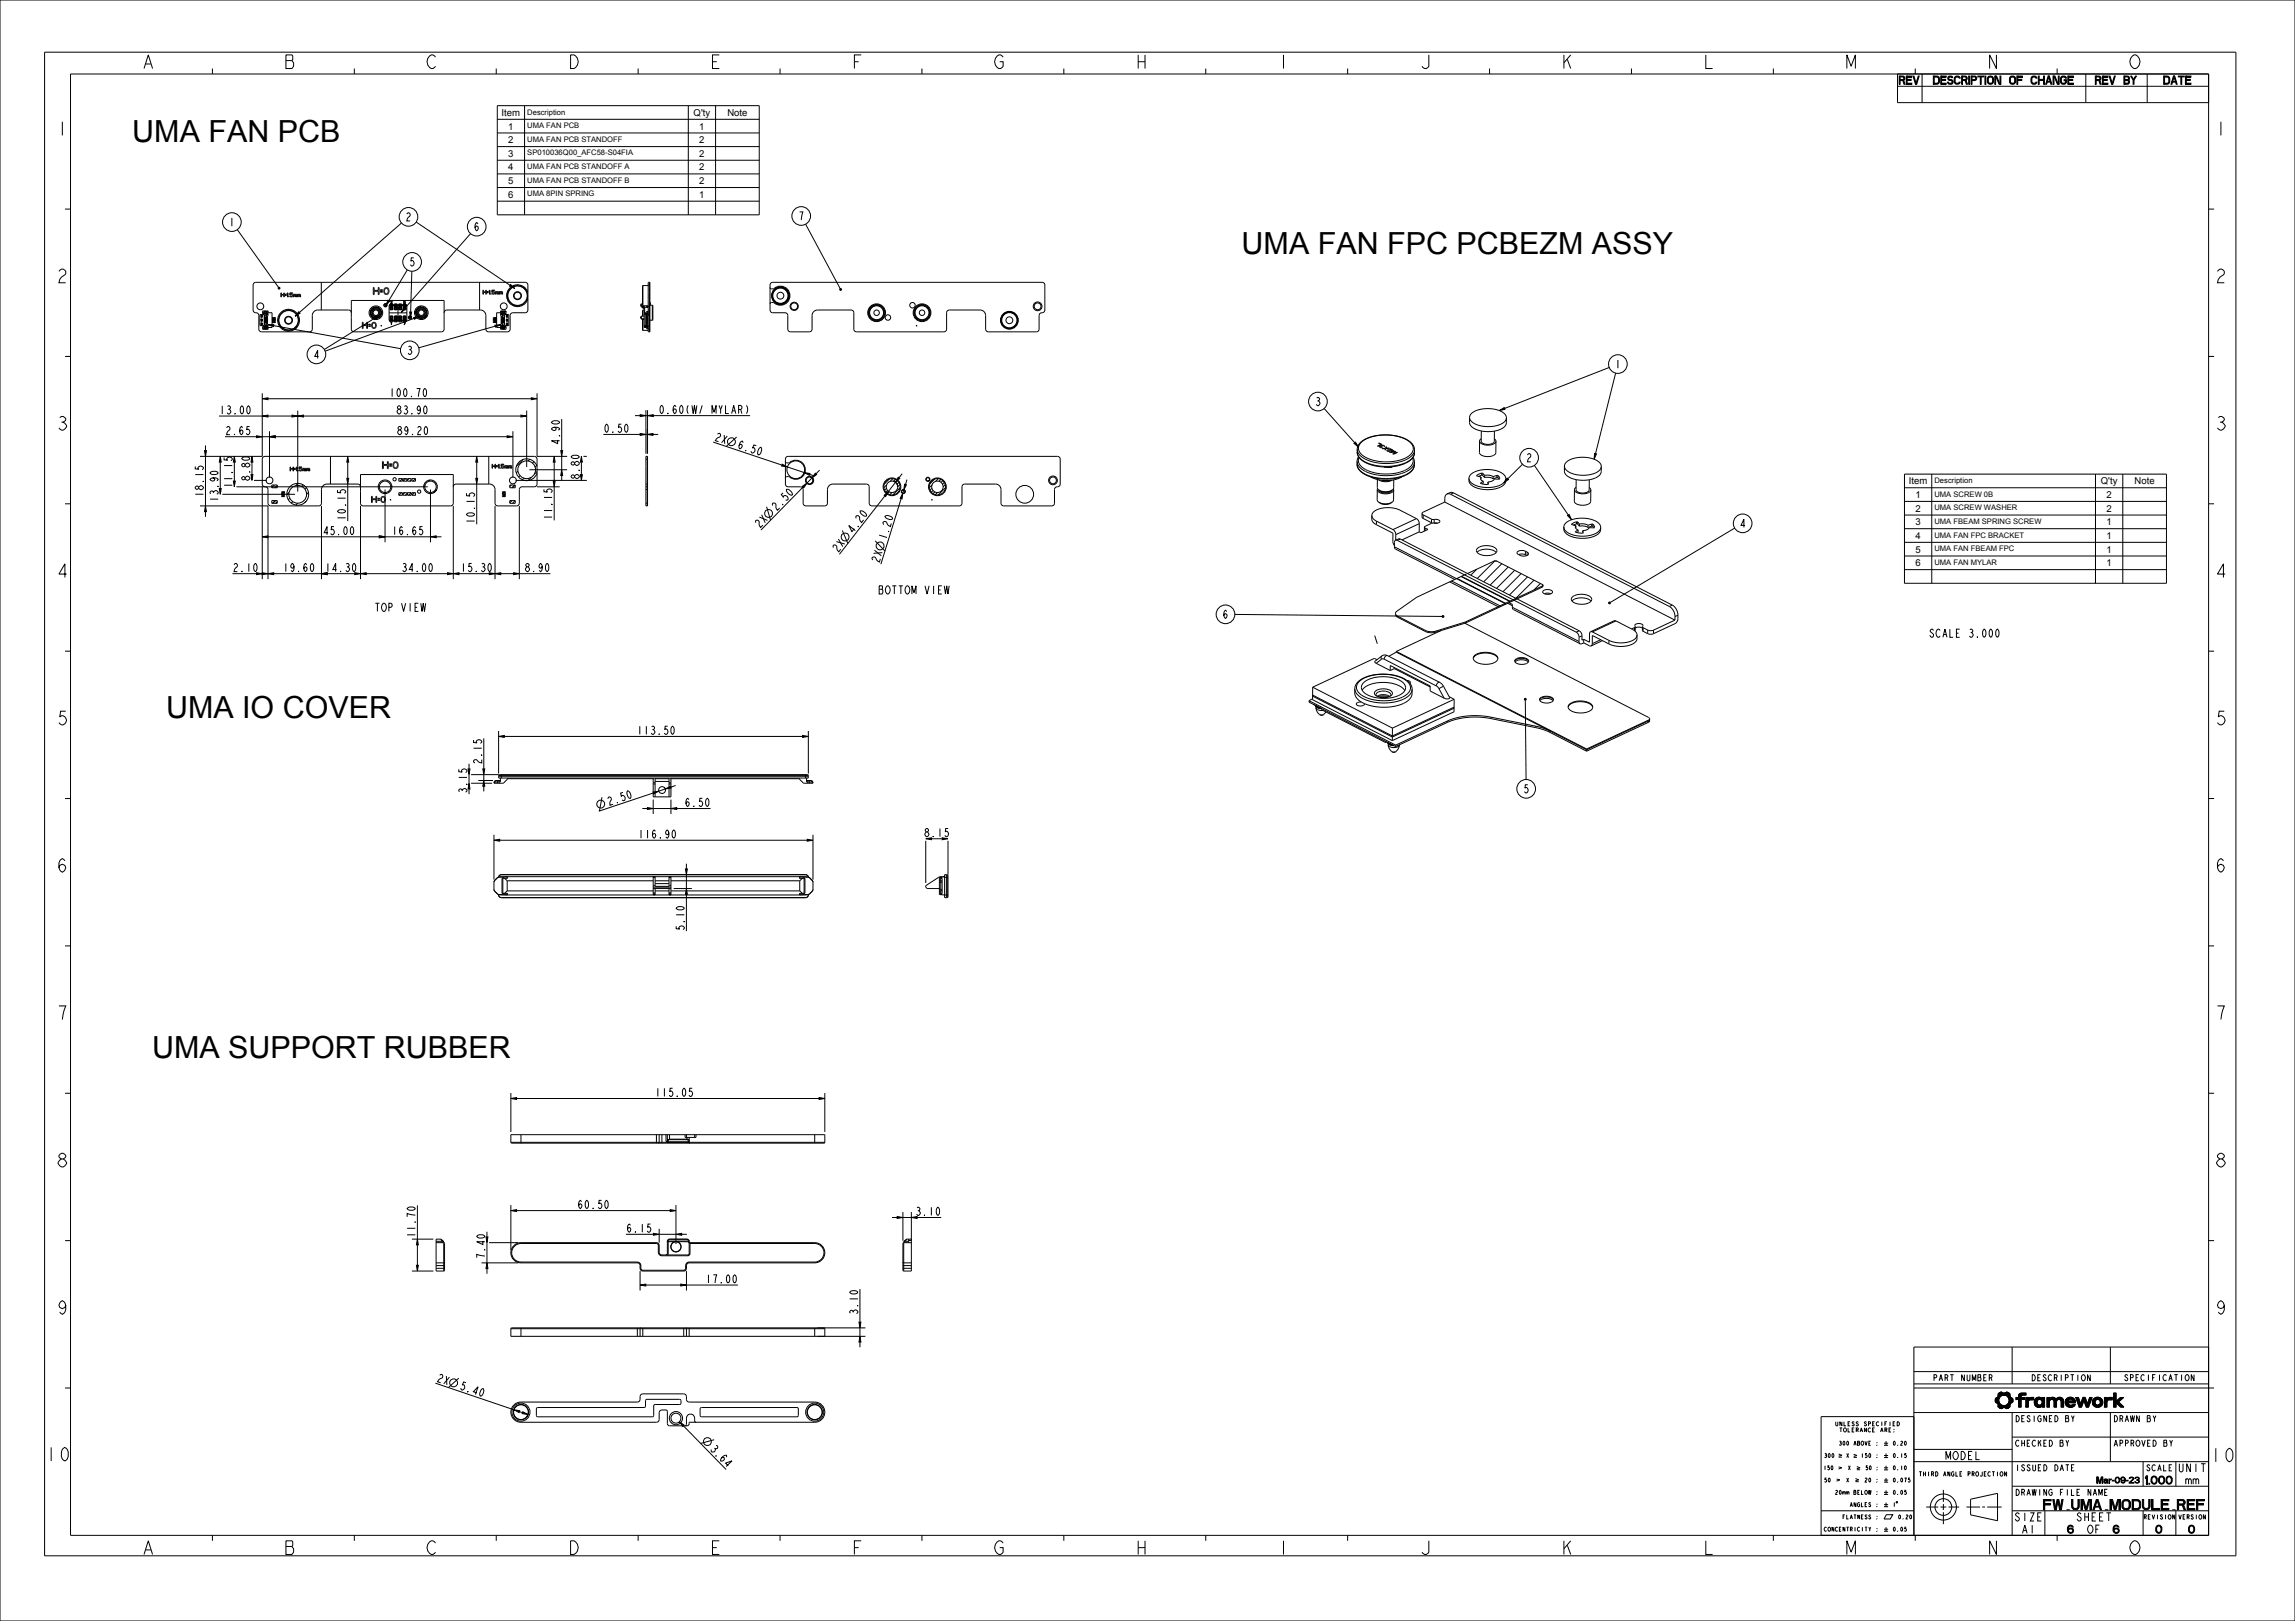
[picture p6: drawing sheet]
<svg xmlns="http://www.w3.org/2000/svg" width="841mm" height="594mm" viewBox="0 0 841 594" stroke-linecap="round" stroke-linejoin="round" font-family="sans-serif">
<defs><g id="words">
<g font-size="11.2">
<text x="48.5" y="52.1">UMA FAN PCB</text>
<text x="455" y="93.2">UMA FAN FPC PCBEZM ASSY</text>
<text x="60.8" y="262.9">UMA IO COVER</text>
<text x="55.7" y="387.7">UMA SUPPORT RUBBER</text>
</g>
<g font-size="6.5">
<text x="51.8" y="25.1">A</text>
<text x="103.8" y="25.1">B</text>
<text x="155.8" y="25.1">C</text>
<text x="207.8" y="25.1">D</text>
<text x="259.8" y="25.1">E</text>
<text x="311.8" y="25.1">F</text>
<text x="363.8" y="25.1">G</text>
<text x="415.8" y="25.1">H</text>
<text x="467.8" y="25.1">I</text>
<text x="519.8" y="25.1">J</text>
<text x="571.8" y="25.1">K</text>
<text x="623.8" y="25.1">L</text>
<text x="675.8" y="25.1">M</text>
<text x="727.8" y="25.1">N</text>
<text x="779.8" y="25.1">O</text>
<text x="20.3" y="49.6">1</text>
<text x="811.3" y="49.6">1</text>
<text x="20.3" y="103.6">2</text>
<text x="811.3" y="103.6">2</text>
<text x="20.3" y="157.6">3</text>
<text x="811.3" y="157.6">3</text>
<text x="20.3" y="211.6">4</text>
<text x="811.3" y="211.6">4</text>
<text x="20.3" y="265.6">5</text>
<text x="811.3" y="265.6">5</text>
<text x="20.3" y="319.6">6</text>
<text x="811.3" y="319.6">6</text>
<text x="20.3" y="373.6">7</text>
<text x="811.3" y="373.6">7</text>
<text x="20.3" y="427.6">8</text>
<text x="811.3" y="427.6">8</text>
<text x="20.3" y="481.6">9</text>
<text x="811.3" y="481.6">9</text>
<text x="16.2" y="535.4">10</text>
<text x="809.5" y="535.7">10</text>
<text x="51.8" y="569.6">A</text>
<text x="103.8" y="569.6">B</text>
<text x="155.8" y="569.6">C</text>
<text x="207.8" y="569.6">D</text>
<text x="259.8" y="569.6">E</text>
<text x="311.8" y="569.6">F</text>
<text x="363.8" y="569.6">G</text>
<text x="415.8" y="569.6">H</text>
<text x="467.8" y="569.6">I</text>
<text x="519.8" y="569.6">J</text>
<text x="571.8" y="569.6">K</text>
<text x="623.8" y="569.6">L</text>
<text x="675.8" y="569.6">M</text>
<text x="727.8" y="569.6">N</text>
<text x="779.8" y="569.6">O</text>
</g>
<text font-size="4.9" x="756.6" y="553.2">FW_UMA_MODULE_REF</text>
<g font-size="3.9">
<text x="696.6" y="30.9">REV</text>
<text x="711.3" y="30.9">DESCRIPTION OF CHANGEREV BY</text>
<text x="793.7" y="30.9">DATE</text>
<text x="83.8" y="82.9">1</text>
<text x="148.5" y="81">2</text>
<text x="292.4" y="80.6">7</text>
<text x="173.5" y="84.6">6</text>
<text x="149.8" y="97.5">5</text>
<text x="114.8" y="131.4">4</text>
<text x="149" y="129.9">3</text>
<text x="591.7" y="134.9">1</text>
<text x="142.5" y="145.4">100.70</text>
<text x="481.8" y="148.6">3</text>
<text x="80.2" y="151.7">13.00</text>
<text x="145.1" y="151.7">83.90</text>
<text x="241.3" y="151.6">0.60</text>
<text x="250.9" y="151.6">(W/ MYLAR)</text>
<text x="82.5" y="159.3">2.65</text>
<text x="145.3" y="159.3">89.20</text>
<text x="221.1" y="158.4">0.50</text>
<text x="261.6" y="161.3" transform="rotate(19 261.6 161.3)">2X</text>
<text x="205.1" y="163.2" transform="rotate(-90 205.1 163.2)">4.90</text>
<text x="269.9" y="164.1" transform="rotate(19 269.9 164.1)">6.50</text>
<text x="559.1" y="169.2">2</text>
<text x="85.1" y="179" transform="rotate(-90 85.1 179)">11.15</text>
<text x="91.6" y="176.4" transform="rotate(-90 91.6 176.4)">8.80</text>
<text x="212.3" y="175.8" transform="rotate(-90 212.3 175.8)">8.80</text>
<text x="74.5" y="182.3" transform="rotate(-90 74.5 182.3)">18.15</text>
<text x="80" y="184.1" transform="rotate(-90 80 184.1)">13.90</text>
<text x="126.7" y="191" transform="rotate(-90 126.7 191)">10.15</text>
<text x="202.3" y="190.7" transform="rotate(-90 202.3 190.7)">11.15</text>
<text x="284.5" y="187.4" transform="rotate(-46 284.5 187.4)">2.50</text>
<text x="118.2" y="196">45.00</text>
<text x="143.4" y="196">16.65</text>
<text x="173.9" y="192.1" transform="rotate(-90 173.9 192.1)">10.15</text>
<text x="278.3" y="193.7" transform="rotate(-46 278.3 193.7)">2X</text>
<text x="312.4" y="195.7" transform="rotate(-52 312.4 195.7)">4.20</text>
<text x="637.4" y="193.3">4</text>
<text x="307" y="202.7" transform="rotate(-52 307 202.7)">2X</text>
<text x="324.7" y="198.1" transform="rotate(-73 324.7 198.1)">1.20</text>
<text x="85.2" y="209.5">2.10</text>
<text x="103.5" y="209.5">19.60</text>
<text x="119" y="209.5">14.30</text>
<text x="147" y="209.5">34.00</text>
<text x="168.6" y="209.5">15.30</text>
<text x="192.1" y="209.5">8.90</text>
<text x="322.1" y="206.5" transform="rotate(-73 322.1 206.5)">2X</text>
<text x="321.7" y="217.7">BOTTOM VIEW</text>
<text x="137.1" y="224.1">TOP VIEW</text>
<text x="447.9" y="226.6">6</text>
<text x="706.7" y="233.5">SCALE 3.000</text>
<text x="233.3" y="269.1">113.50</text>
<text x="176.5" y="280.2" transform="rotate(-90 176.5 280.2)">2.15</text>
<text x="171.1" y="290.9" transform="rotate(-90 171.1 290.9)">3.15</text>
<text x="558.1" y="290.6">5</text>
<text x="223" y="295.3" transform="rotate(-18 223 295.3)">2.50</text>
<text x="250.8" y="295.5">6.50</text>
<text x="233.7" y="307.1">116.90</text>
<text x="338.5" y="306.6">8.15</text>
<text x="250.8" y="341.2" transform="rotate(-90 250.8 341.2)">5.10</text>
<text x="239.9" y="401.8">115.05</text>
<text x="211.5" y="442.9">60.50</text>
<text x="335.3" y="445.4">3.10</text>
<text x="152.2" y="453.7" transform="rotate(-90 152.2 453.7)">11.70</text>
<text x="229.4" y="451.5">6.15</text>
<text x="177.7" y="461.5" transform="rotate(-90 177.7 461.5)">7.40</text>
<text x="258.4" y="470.1">17.00</text>
<text x="314.4" y="482" transform="rotate(-90 314.4 482)">3.10</text>
<text x="159.8" y="506.1" transform="rotate(19 159.8 506.1)">2X</text>
<text x="168.1" y="509" transform="rotate(19 168.1 509)">5.40</text>
<text x="259.9" y="531.1" transform="rotate(46 259.9 531.1)">3.64</text>
<text x="713.9" y="534.9">MODEL</text>
<text x="799" y="539.4">UNIT</text>
<text x="785.2" y="543.9">1.000</text>
<text x="801.1" y="543.9">mm</text>
<text x="739" y="557.4">SIZE</text>
<text x="761.9" y="557.4">SHEET</text>
<text x="741.1" y="561.9">A1</text>
<text x="757.9" y="561.9">6</text>
<text x="765.1" y="561.9">OF</text>
<text x="774.3" y="561.9">6</text>
<text x="790.1" y="561.9">0</text>
<text x="802.1" y="561.9">0</text>
</g>
<g font-size="3.5">
<text x="183.8" y="42.5">Item</text>
<text x="186.3" y="47.5">1</text>
<text x="254.2" y="42.5">Q'ty</text>
<text x="256.3" y="47.5">1</text>
<text x="266.5" y="42.5">Note</text>
<text x="186.3" y="52.5">2</text>
<text x="256.3" y="52.5">2</text>
<text x="186.3" y="57.5">3</text>
<text x="256.3" y="57.5">2</text>
<text x="186.3" y="62.5">4</text>
<text x="256.3" y="62.5">2</text>
<text x="186.3" y="67.5">5</text>
<text x="256.3" y="67.5">2</text>
<text x="186.3" y="72.5">6</text>
<text x="256.3" y="72.5">1</text>
<text x="699.5" y="177.5">Item</text>
<text x="769.8" y="177.5">Q'ty</text>
<text x="782.2" y="177.5">Note</text>
<text x="701.9" y="182.5">1</text>
<text x="771.9" y="182.5">2</text>
<text x="701.9" y="187.5">2</text>
<text x="771.9" y="187.5">2</text>
<text x="701.9" y="192.5">3</text>
<text x="701.9" y="197.5">4</text>
<text x="771.9" y="192.5">1</text>
<text x="771.9" y="197.5">1</text>
<text x="701.9" y="202.5">5</text>
<text x="771.9" y="202.5">1</text>
<text x="701.9" y="207.5">6</text>
<text x="771.9" y="207.5">1</text>
</g>
<g font-size="2.9">
<text x="710.3" y="506">PART NUMBER</text>
<text x="746.3" y="506">DESCRIPTION</text>
<text x="780.6" y="506">SPECIFICATION</text>
<text x="738.3" y="521">DESIGNED BY</text>
<text x="774.3" y="521">DRAWN BY</text>
<text x="738.3" y="530">CHECKED BY</text>
<text x="774.3" y="530">APPROVED BY</text>
<text x="738.3" y="539">ISSUED DATE</text>
<text x="787.2" y="539">SCALE</text>
<text x="767.9" y="543.5">Mar-09-23</text>
<text x="738.3" y="548">DRAWING FILE NAME</text>
</g>
<g font-size="2.8">
<text x="193.2" y="42">Description</text>
<text x="193.2" y="47">UMA FAN PCB</text>
<text x="193.2" y="52">UMA FAN PCB STANDOFF</text>
<text x="193.2" y="57">SP010036Q00_AFC58-S04FIA</text>
<text x="193.2" y="62">UMA FAN PCB STANDOFF A</text>
<text x="193.2" y="67">UMA FAN PCB STANDOFF B</text>
<text x="193.2" y="72">UMA 8PIN SPRING</text>
<text x="708.9" y="177">Description</text>
<text x="708.9" y="182">UMA SCREW 0B</text>
<text x="708.9" y="187">UMA SCREW WASHER</text>
<text x="708.9" y="192">UMA FBEAM SPRING SCREW</text>
<text x="708.9" y="197">UMA FAN FPC BRACKET</text>
<text x="708.9" y="202">UMA FAN FBEAM FPC</text>
<text x="708.9" y="207">UMA FAN MYLAR</text>
</g>
<g font-size="2.1">
<text x="706.1" y="540.9">THIRD ANGLE PROJECTION</text>
<text x="786.5" y="556.7">REVISION VERSION</text>
</g>
<g font-size="2">
<text x="674.6" y="522.5">UNLESS SPECIFIED</text>
<text x="675.8" y="524.7">TOLERANCE ARE:</text>
<text x="676.5" y="529.6">300 ABOVE :</text>
<text x="672" y="538.6">150</text>
<text x="672.1" y="534.1">300</text>
<text x="677.1" y="534.1">X</text>
<text x="677.2" y="538.6">X</text>
<text x="680.7" y="538.6">50 :</text>
<text x="692.7" y="534.1">0.15</text>
<text x="692.7" y="538.6">0.10</text>
<text x="672.1" y="543.1">50</text>
<text x="676.5" y="543.1">X</text>
<text x="680.3" y="543.1">20 :</text>
<text x="692.7" y="543.1">0.075</text>
<text x="675.4" y="547.6">20mm BELOW :</text>
<text x="677.6" y="556.6">FLATNESS :</text>
<text x="679.8" y="552.1">ANGLES :</text>
<text x="692.7" y="552.1">1</text>
<text x="672.1" y="561.1">CONCENTRICITY : 0.05</text>
</g>
</g></defs>
<g fill="#000">
<path d="M708.8 27.9h1.4l.5 .6v1.7l-.5 .6-1.4 .1v-.4l1.2-.1 .4-.6-.2-1.4-1.4-.2zM98.2 119h2.1l-.1 .7zM102 105.4l.5-.1v.6l-.5-.1zM109.5 114.2l.4 .6-1.8 1.1zM136.8 116.5l2-.8-1.6 1.4zM142.2 110l.6 .4-1.4 1.6zM148.1 112.7l.5 .5-1.6 1.3zM150.1 114.3h.7l-.4 2.1zM151.6 116.3l2.1-.4-1.8 1.1zM181.4 119.2l2.1-.2-2 .9zM187.1 104.3l1.6 1.4-2-.9zM307.7 105.9l.6-.1v.5l-.6-.1z"/>
<path d="M96.1 146.1l2.1-.3v.7zM96.1 152.5l2.1-.4v.7zM107 152.1l2.1 .4-2.1 .3zM109.1 152.5l2.1-.4v.7zM190.9 152.1l2.1 .4-2.1 .3zM194.7 145.8l2.1 .3-2.1 .4zM234.6 152l2.1 .3-2.1 .4zM234.6 158.8l2.1 .4-2.1 .3zM237.2 159.2l2.1-.4v.7zM237.3 152.3l2.1-.3v.7zM549.4 150.4l1.8-1 .3 .6zM74.9 165.1h.7l-.3 2.1z"/>
<path d="M80.7 167.2l.4 2.1h-.7zM85.9 167.2l.3 2.1h-.7zM92.3 167.2l.4 2.1h-.7zM94 159.7l2.1 .3-2.1 .4zM98.8 160l2.1-.3v.7zM127.1 175.3h.7l-.4 2.1zM127.4 167.2l.4 2.1h-.7zM174.3 175.3h.7l-.3 2.1zM174.7 167.2l.3 2.1h-.7zM185.9 159.7l2.1 .3-2.1 .4zM202.7 176.3h.7l-.3 2.1zM203.1 167.2l.3 2.1h-.7z"/>
<path d="M205.5 165.1h.7l-.4 2.1zM205.8 172.1l.4 2.1h-.7zM213 167.2l.4 2.1h-.7zM286.7 170.1l1.8 1-2.1-.3zM294.7 173.2l2.1 .3-.2 .7zM294.1 178.2l1.7-1.3-1.2 1.8zM298.8 173.4l.5 .5-1.8 1.2zM329.2 174.9l.5 .4-1.5 1.4zM331.5 177.5l.6 .2-.9 1.9zM496.2 162.5l.5-.5 1.1 1.8zM552.3 175.2l.5 .5-1.8 1.2zM584.3 166.2l.7 .1-.8 2z"/>
<path d="M75.3 185.4l.3 2.1h-.7zM96.1 196.7l2.1-.3v.7zM139 196.4l2.1 .3-2.1 .4zM157.8 196.7l2.1-.3v.7zM324 181.5l1.6-1.5-1 1.9zM330.8 180.7l-.2 2.1-.7-.2zM574.4 188.9l.6-.4 .9 2zM94 209.9l2.1 .3-2.1 .4zM98.2 210.2l2.1-.3v.7zM96.1 209.9l2.1 .3-2.1 .4zM117.8 210.2l2.1-.3v.7zM130 209.9l2.1 .3-2.1 .4z"/>
<path d="M132.1 210.2l2.1-.3v.7zM164 209.9l2.1 .3-2.1 .4zM166.1 210.2l2.1-.3v.7zM179.3 209.9l2.1 .3-2.1 .4zM181.4 210.2l2.1-.3v.7zM188.2 209.9l2.1 .3-2.1 .4zM528.5 225.7l.5-.1v.6l-.5-.2zM589.5 220.8l.5-.1v.5l-.5-.1zM558.6 256.1l.6-.1v.5l-.6-.1zM182.7 269.9l2.1-.4v.7zM294.1 269.5l2.1 .4-2.1 .3zM171.5 281.8h.7l-.3 2.1z"/>
<path d="M177.3 286l.3 2.1h-.7zM176.9 281.8h.7l-.3 2.1zM237.3 295.9l2.1 .4-2.1 .3zM239.3 290.2l2.1-.3-1.9 1zM243.8 289.1l1.9-1 .2 .7zM245.9 296.3l2.1-.4v.7zM181 307.9l2.1-.4v.7zM295.8 307.5l2.1 .4-2.1 .3zM345.3 307l2.1 .4-2.1 .3zM251.5 325.6l.4 2.1h-.7zM251.2 318.4h.7l-.4 2.1zM187.2 402.5l2.1-.3v.7z"/>
<path d="M300.2 402.2l2.1 .3-2.1 .4zM152.9 454.1l.4 2.1h-.7zM178.1 453.3h.7l-.4 2.1zM187.2 443.6l2.1-.3v.7zM239.5 451.9l2.1 .4-2.1 .3zM245.6 443.3l2.1 .3-2.1 .4zM247.7 452.3l2.1-.4v.7zM328.8 445.8l2.1 .3-2.1 .4zM334 446.1l2.1-.3v.7zM152.6 463.7h.7l-.4 2.1zM178.4 462.8l.4 2.1h-.7zM234.6 470.9l2.1-.4v.7z"/>
<path d="M249.5 470.5l2.1 .4-2.1 .3zM314.8 484.5h.7l-.4 2.1zM315.1 489.7l.4 2.1h-.7zM188.3 516.6l2.1 .3-.2 .7zM191.6 517.3l1.9 1-2.1-.3zM731.3 513.8l1.2-.1 .1 .3-.7 .2zM731.3 512.4l1.4-.2-.2 1.5-1.2 .1zM731.9 514.2l.7-.2 .8 .8-1.2 .6v-.8zM733.1 510.2h.4zM732.2 511.5l1.9-.3-.8 .3-.6 .7-1.3 .2 .6-.4zM733.2 516.2l.3-.1zM732.5 510.5l1-.3 .5 .3z"/>
<path d="M732.7 515.9l1.4-.1-.9 .4zM732.4 510.6l1.7-.1zM732.5 515.8h1.9zM732.3 510.7l4-.1 .2 .3-4.3 .6zM734.1 511.2l2.4-.3v.6l-1 .1zM732.2 515.4l1.2-.6 3.1 .6-.2 .3-3.8 .1zM734.5 515.8l1.8-.1-1.1 .4zM734.7 510.5l.9-.3zM735.2 516.1l.9-.2zM734.4 510.5l1.2-.3 .7 .4zM734.7 515.1l1.8-.4v.7zM735.5 511.6h1z"/>
<path d="M735.4 514.8l1.2-.2zM735.6 511.7h1zM735.5 514.7l1.1-.2zM735.7 511.8h.9zM735.6 514.6l1-.1zM735.8 511.9h.9zM735.8 514.4l.9-.1zM735.9 512h.8zM735.9 514.3l.9-.1zM736 512.1l.7-.1 .7 .4-1.2 .1zM736.1 514l1.4-.2-1.6 .5zM736.2 512.5h1.3z"/>
<path d="M736.2 513.8l1.3-.1zM736.2 512.6h1.3zM736.2 513.7h1.3zM736.3 512.7h1.3zM736.3 513.6l1.3-.1zM736.3 512.9h1.3zM736.3 513.4l1.3-.1zM736.3 513l1.3-.1v.3l-1.3 .1zM736.3 513.3l1.3-.1zM738.8 512.1h.9l.9-.5v.5l-1.8 .7zM739.7 511.6l1-.1-1 .6zM739.7 511.5l1-.1z"/>
<path d="M739.7 511.4l1.1-.1zM740 510.8l.7-.3h1.7v.7h-2.6zM739.7 511.3l1.2-.1zM739.8 511.2h1.4zM738.8 512.8l1.8-.7h1.3v.7h-1.3v2.8h-.9v-2.8zM743.3 513.4v2.2h-.9zM742.4 512.1h.9v.6l.6-.6h1.3v.9l-1.8 .2-1 2.4zM745.8 512.7l1.6 .1-1.7 .1zM745.5 514l.9-.1zM745.5 513.7l.9-.1v.3l-.9 .1zM745.5 514.2h.9zM745.5 513.6l1-.1z"/>
<path d="M745.5 514.3h1zM745.5 513.4l1-.1zM745.6 514.4l1 .1zM745.6 513.3l1-.1zM745.6 514.6h1zM745.6 513.1h1.1zM745.7 513l1.2-.1zM745.7 514.7h1.1zM745.7 514.8h1.2zM745.7 512.9l1.6-.1zM746.6 512.1h1zM747 515.7h.4z"/>
<path d="M745.8 514.9h1.8l.7-.6v.8zM746.8 515.6h.9zM746.4 512.2h1.4zM746.1 512.4l.3-.2 1.7 .1zM746.4 515.5h1.6zM746.3 515.4h1.8zM746 512.5h2.2zM746.1 515.3l2.1-.1zM746 512.5h2.3zM746 515.2l2.3-.1zM745.9 512.6h2.4zM745.8 515l2.5 .1-2.3 .1z"/>
<path d="M748.3 512.1h.9v3.5h-.9v-2l-.4-.7 .4-.3zM745.8 512.7l2.5-.1-.4 .3zM750.1 512.1h.9v3.5h-.9zM751.8 512.8h2.7l-.8 .6-.1 2.2h-.9v-2.2l-.4-.5zM751.2 512.4l1.2-.4 1 .7-1.7 .1-.6 .5zM753.7 512.4l.9-.4a1.39 1.39 0 0 1 1.5 1.1l-.9 .1-.5-.4h-1.3zM755.2 513.2l.9-.1 .1 2.5h-.9zM756.9 514.3h.9zM756.9 513.3l.9-.2zM756.9 514.4h.9zM756.9 513.1l1-.1zM756.9 514.6h1z"/>
<path d="M757 513l1-.1zM757 514.7h1zM757.1 512.9l1.1-.1zM757.1 514.8h1.1zM757.1 512.8l1.5-.1zM757.1 514.9h1.3zM757.3 512.6a1.89 1.89 0 0 1 3.1 .6l-.9 .1-.7-.6-1.7 .1zM757.2 515h1.5zM758.3 515.7l1.1-.1zM757.2 515l3.3-.4-.3 .5-2.8 .1zM756.9 513.4h3.6v.5l-3.7 .1zM757.4 515.2l2.8-.1-.8 .5-1.1 .1z"/>
<path d="M759.5 513.3l.9-.1 .1 .2zM756.8 514l3.7-.1-2.8 .1-.8 .3zM760.7 512.1h.9l.8 2.4-.4 1.1zM763.3 512.1h.8l.9 2.3 1.6-2.3-1.3 3.5h-.8l-.9-2.4-.9 2.4h-.7zM765.8 512.1h.8l-1.6 2.3zM766.8 514l.9-.1zM766.8 513.7l.9-.1v.3l-.9 .1zM766.8 514.2h.9zM766.8 513.6l.9-.1zM766.8 514.3h1zM766.8 513.4l1-.1zM766.9 514.4l.9 .1z"/>
<path d="M766.9 513.3l1-.1zM766.9 514.6h1zM766.9 513.1l1.1-.1zM767 514.7h1.1zM767 513l1.2-.1zM767 514.8h1.3zM767 512.9l1.6-.1zM767.3 512.6a1.94 1.94 0 0 1 3.2 .7l-.9 .1-.8-.6-1.8 .1zM767.1 514.9h3.1a1.97 1.97 0 0 1-3.1 0zM769.6 513.4l.9-.1-.1 1.4-.2 .2h-1.4l.7-.5zM772.1 513.4v2.2h-.9zM771.2 512.1h.9v.6l.6-.6h1.3v.9l-1.8 .2-1 2.4z"/>
<path d="M774.5 510.5h.9v3l1.6-1.4h1.2l-1.9 1.6 2 1.9h-1.2l-1.7-1.6v1.6h-.9zM249 521l1.7 1.2-.5 .5zM748.8 549.5h.5v3.7h-.5zM749.3 549.5h2.3v.5h-2.3zM749.3 551h2v.5h-2zM752.3 549.5h.4l.7 3.7h-.5zM753.8 549.5h.5l-.8 3.7h-.5zM754 549.5h.4l.8 3.7h-.4zM755.5 549.5h.5l-.6 3.7h-.5z"/>
</g>
<g fill="none" stroke="#000" stroke-width=".37">
<path d="M0 0h841v594h-841zM16.3 19.1h803v551h-803zM25.8 27.1h783.5v535.5h-783.5zM77.8 25.1v2M129.8 25.1v2M181.8 25.1v2M182.2 38.7h96v40h-96zM192.2 38.7v40M233.8 25.1v2M252.2 38.7v40M262.2 38.7v40M285.8 25.1v2"/>
<path d="M337.8 25.1v2M389.8 25.1v2M441.8 25.1v2M493.8 25.1v2M545.8 25.1v2M597.8 25.1v2M649.8 25.1v2M695.3 27.1v10.5h114M695.3 31.6h114M701.8 25.1v2M704.3 27.1v10.5M708.5 27.9h.3v3h-.3z"/>
<path d="M708.6 27.9v3M708.8 27.9h1.4l.5 .6v1.7l-.5 .6-1.4 .1v-.4l1.2-.1 .4-.6-.2-1.4-1.4-.2zM753.8 25.1v2M764.3 27.1v10.5M786.8 27.1v10.5M182.2 43.7h96M182.2 48.7h96M182.2 53.7h96M182.2 58.7h96M23.8 76.6h2M182.2 63.7h96M182.2 68.7h96"/>
<path d="M182.2 73.7h96M809.3 76.6h2M87 84.2l15.1 21.1M147.1 81.7l-37.4 32.8M149.3 98.9l-6.8 11.3M150.9 99.4l-.4 14.9M152.5 81.4l34.4 23.2M172.4 85.6l-24 27.4M295.2 82.2l12.7 23.6M98.2 119h2.1l-.1 .7zM100.3 119.3l46.5 8.5M102 105.4l.5-.1v.6l-.5-.1z"/>
<path d="M109.5 114.2l.4 .6-1.8 1.1zM136.8 116.5l2-.8-1.6 1.4zM137 116.8l-18.1 11.3M142.2 110l.6 .4-1.4 1.6zM148.1 112.7l.5 .5-1.6 1.3zM150.1 114.3h.7l-.4 2.1zM151.6 116.3l2.1-.4-1.8 1.1zM151.7 116.7l-32.5 12M181.4 119.2l2.1-.2-2 .9zM181.5 119.5l-28 7.9M187.1 104.3l1.6 1.4-2-.9zM307.7 105.9l.6-.1v.5l-.6-.1z"/>
<path d="M23.8 130.6h2M589.7 134.7l-38.3 15M592 136.7l-7.3 29.5M809.3 130.6h2M80.2 152.5h15.9M90.7 149l.3-.3a2.03 2.03 0 0 1 0 3 2.12 2.12 0 0 1-.3-2.7zM91.5 156.3h-.9l-.2 1.2 .3-.2a1.01 1.01 0 0 1 .9 1 1.01 1.01 0 0 1-.9 1l-.4-.5M94 159.7l2.1 .3-2.1 .4zM96.1 146.1l2.1-.3v.7zM96.1 152.5l2.1-.4v.7zM96.1 144.1v23.1h-22.8M98.2 152.5h8.8"/>
<path d="M98.2 146.1h96.5M98.8 158v17M107 152.1l2.1 .4-2.1 .3zM109.1 152.5l2.1-.4v.7zM109.1 150.5v29.6M111.2 152.5h79.7M155.4 142.6l.3-.2a2.03 2.03 0 0 1 0 3 2.12 2.12 0 0 1-.3-2.8zM155.6 149l.3-.3a2.03 2.03 0 0 1 0 3 2.12 2.12 0 0 1-.3-2.7zM155.8 156.5l.3-.2a2.03 2.03 0 0 1 0 3 2.12 2.12 0 0 1-.3-2.8zM185.9 159.7l2.1 .3-2.1 .4zM188 158v17M190.9 152.1l2.1 .4-2.1 .3z"/>
<path d="M193 150.5v20.6M194.7 145.8l2.1 .3-2.1 .4zM196.8 144.1v23.1h11M202.3 154.5a2.12 2.12 0 0 1 2.8 .3 2.03 2.03 0 0 1-3 0zM205.8 153.6v11.5M221.1 159.2h13.5M229.2 155.7l.3-.3a2.03 2.03 0 0 1 0 3 2.12 2.12 0 0 1-.3-2.7zM232.7 152.3h1.9M234.6 152l2.1 .3-2.1 .4zM234.6 158.8l2.1 .4-2.1 .3zM236.7 150.3v15.9M236.7 159.2h.5"/>
<path d="M236.7 152.3h.6M237.2 159.2l2.1-.4v.7zM237.2 157.2v9M237.3 152.3l2.1-.3v.7zM237.3 150.3v15.9M239.3 159.2h1.9M239.4 152.3h35.5M249.4 148.8l.3-.2a2.03 2.03 0 0 1 0 3 2.12 2.12 0 0 1-.3-2.8zM485.2 149.7l11.2 12.6M549.4 150.4l1.8-1 .3 .6zM71.5 170.9v.9l1.3 .2-.3-.3a1.01 1.01 0 0 1 1-.9 1.01 1.01 0 0 1 1 .9l-.5 .4M74.9 165.1h.7l-.3 2.1z"/>
<path d="M75.3 163.2v1.9M75.3 167.2v18.2M77.2 173a2.12 2.12 0 0 1 2.8 .3 2.03 2.03 0 0 1-3 0zM80.7 167.2l.4 2.1h-.7zM80.7 169.3v9.7M82.1 167.6v.9l1.3 .2-.3-.3a1.01 1.01 0 0 1 1-.9 1.01 1.01 0 0 1 1 .9l-.5 .4M82.5 160h16.3M85.9 167.2l.3 2.1h-.7zM85.9 169.3v7M86.6 178.4h70.2M88.8 167.7a2.12 2.12 0 0 1 2.8 .3 2.03 2.03 0 0 1-3 0zM92.3 167.2l.4 2.1h-.7z"/>
<path d="M93.1 176h4.7M96.1 178.4v33.8M98.8 160l2.1-.3v.7zM100.9 160h85M123.7 179.6v.9l1.2 .1-.2-.3a1.01 1.01 0 0 1 1-.9 1.01 1.01 0 0 1 1 .9l-.5 .5M127.1 175.3h.7l-.4 2.1zM127.4 167.2l.4 2.1h-.7zM127.4 169.3v6M127.4 177.4v13.6M141.1 179.4v19.3M157.8 179.4v19.3M174.3 175.3h.7l-.3 2.1z"/>
<path d="M174.7 167.2l.3 2.1h-.7zM174.7 169.3v6M174.7 177.4v14.7M189 176h26M194 172.1h13.8M196.8 178.4h8.3M199.3 179.3v.9l1.3 .1-.3-.3a1.01 1.01 0 0 1 1-.9 1.01 1.01 0 0 1 1 .9l-.5 .5M202.7 176.3h.7l-.3 2.1zM203.1 167.2l.3 2.1h-.7zM203.1 169.3v7M203.1 178.4v12.3M205.5 165.1h.7l-.4 2.1z"/>
<path d="M205.8 172.1l.4 2.1h-.7zM205.8 167.2v4.9M205.8 174.2v1.9M209.5 167.1a2.12 2.12 0 0 1 2.8 .3 2.03 2.03 0 0 1-3 0zM213 167.2l.4 2.1h-.7zM213.8 167.2h1.2M261.3 162l25.2 8.4M269.9 160.1l-3.8 3.5M278.3 164.2l.5-.3a2.03 2.03 0 0 1-.9 2.8 1.9 1.9 0 0 1 .4-2.5zM286.7 170.1l1.8 1-2.1-.3zM288.5 171.1l6.2 2.1M294.1 178.2l1.7-1.3-1.2 1.8z"/>
<path d="M294.3 178.4l-15.5 15.8M294.7 173.2l2.1 .3-.2 .7zM294.9 172.1l-.6 1.9M296.7 173.8l1.8 .6M296.8 174.8a1.25 1.25 0 0 1 1.1 1.2 1.25 1.25 0 0 1-1 1.3M297.5 175.1l-1.7 1.8M298.8 173.4l.5 .5-1.8 1.2zM300.3 172.3l-1.3 1.3M327.3 176.3l1.2 .8 .5 1.3M328.2 176.7l-2.6 3.3M329.2 174.9l.5 .4-1.5 1.4zM330.6 173.6l-1.2 1.5"/>
<path d="M330.6 179.7l.7-.1 .3 .5M331.2 179.6l-.4 1.1M331.5 177.5l.6 .2-.9 1.9zM332.4 175.7l-.6 1.9M496.2 162.5l.5-.5 1.1 1.8zM552.3 175.2l.5 .5-1.8 1.2zM557.9 170.1l-5.4 5.3M562.3 170.6l12.4 18.1M584.3 166.2l.7 .1-.8 2zM697.9 173.7h96v40h-96zM697.9 178.7h96M707.9 173.7v40"/>
<path d="M767.9 173.7v40M777.9 173.7v40M23.8 184.6h2M73.3 185.4h24.9v26.8M75.3 185.4l.3 2.1h-.7zM75.3 187.5v1.9M81.5 181.1h26.6M96.1 196.7l2.1-.3v.7zM96.1 196.7h42.9M117.8 185.4v26.8M128.7 193.2l.3-.2a2.03 2.03 0 0 1 0 3 2.12 2.12 0 0 1-.3-2.8zM132.1 185.4v26.8"/>
<path d="M139 196.4l2.1 .3-2.1 .4zM141.1 196.7h16.7M154.8 193h-.9l-.1 1.2 .3-.2a1.01 1.01 0 0 1 .9 1 1.01 1.01 0 0 1-.9 1l-.5-.5M157.8 196.7l2.1-.3v.7zM159.9 196.7h1.9M166.1 185.4v26.8M170.9 180.7v.9l1.3 .2-.3-.3a1.01 1.01 0 0 1 1-.9 1.01 1.01 0 0 1 1 .9l-.5 .4M181.4 185.4v26.8M190.3 185.4v26.8M280.9 185.7l1.5 4.9M308.7 194.4l2 4.7M315.2 187.3a2.03 2.03 0 0 1 2.4 1.8 2.03 2.03 0 0 1-2.4-1.8z"/>
<path d="M320.7 198.2l3.6 3.7M324 181.5l1.6-1.5-1 1.9zM324.3 181.7l-16.7 21.4M324.3 189.2a2.03 2.03 0 0 1 2.9 .9 2.03 2.03 0 0 1-2.9-.9zM330.2 182.7l-7.4 24M330.8 180.7l-.2 2.1-.7-.2zM574.4 188.9l.6-.4 .9 2zM635.7 193.5l-45.6 27.3M697.9 183.7h96M697.9 188.7h96M697.9 193.7h96M697.9 198.7h96"/>
<path d="M809.3 184.6h2M85.2 210.2h32.6M93.3 206.7l.3-.2a2.03 2.03 0 0 1 0 3 2.12 2.12 0 0 1-.3-2.8zM94 209.9l2.1 .3-2.1 .4zM96.1 209.9l2.1 .3-2.1 .4zM98.2 210.2l2.1-.3v.7zM114 206.7l.3-.2a2.03 2.03 0 0 1 0 3 2.12 2.12 0 0 1-.3-2.8zM117.8 210.2l2.1-.3v.7zM119.9 210.2h10.1M129.5 206.7l.3-.2a2.03 2.03 0 0 1 0 3 2.12 2.12 0 0 1-.3-2.8zM130 209.9l2.1 .3-2.1 .4zM132.1 210.2l2.1-.3v.7z"/>
<path d="M134.2 210.2h29.8M157.5 206.7l.3-.2a2.03 2.03 0 0 1 0 3 2.12 2.12 0 0 1-.3-2.8zM164 209.9l2.1 .3-2.1 .4zM166.1 210.2l2.1-.3v.7zM168.2 210.2h11.1M179.1 206.7l.3-.2a2.03 2.03 0 0 1 0 3 2.12 2.12 0 0 1-.3-2.8zM179.3 209.9l2.1 .3-2.1 .4zM181.4 210.2l2.1-.3v.7zM183.5 210.2h4.7M188.2 209.9l2.1 .3-2.1 .4zM190.3 210.2h11.4M200.2 206.7l.3-.2a2.03 2.03 0 0 1 0 3 2.12 2.12 0 0 1-.3-2.8z"/>
<path d="M697.9 203.7h96M697.9 208.7h96M23.8 238.6h2M452.5 225.1l75.9 .8M528.5 225.7l.5-.1v.6l-.5-.2zM589.5 220.8l.5-.1v.5l-.5-.1zM731.6 230.8l.3-.3a2.03 2.03 0 0 1 0 3 2.12 2.12 0 0 1-.3-2.7zM809.3 238.6h2M558.6 256.1l.6-.1v.5l-.6-.1zM558.9 256.6l.3 29M171.9 279.9v1.9M173.5 271.2v.9l1.3 .1-.3-.3a1.01 1.01 0 0 1 1-.9 1.01 1.01 0 0 1 1 .9l-.5 .5"/>
<path d="M177.3 270.6v11.2M182.7 269.9l2.1-.4v.7zM182.7 267.9v15.6M184.8 269.9h109.3M246.2 266.4l.3-.3a2.03 2.03 0 0 1 0 3 2.12 2.12 0 0 1-.3-2.7zM294.1 269.5l2.1 .4-2.1 .3zM296.2 267.9v15.6M23.8 292.6h2M168.1 281.9v.9l1.3 .1-.3-.3a1.01 1.01 0 0 1 1-.9 1.01 1.01 0 0 1 1 .9l-.5 .5M171.5 281.8h.7l-.3 2.1zM172.6 287h7.7M172.6 283.9h10.1"/>
<path d="M175.3 286h5.4M176.9 281.8h.7l-.3 2.1zM177.3 286l.3 2.1h-.7zM177.3 283.9v2.1M177.3 288.1v1.9M186 285.1v.2M186 285.4h53.4M220.6 292.1l-.9 5.1M230 289.8a2.03 2.03 0 0 1 .9 2.8 2.03 2.03 0 0 1-.9-2.8zM235.4 296.3h1.9M237.3 295.9l2.1 .4-2.1 .3zM239.3 290.2l2.1-.3-1.9 1z"/>
<path d="M239.4 285.1v1.7M239.4 293v5.3M239.4 296.3h6.5M239.4 290.6l-20 6.7M240.1 285.1v1.7M240.1 285.4h5.1M243.3 288.5l.6 1M243.8 289.1l1.9-1 .2 .7zM243.8 289.1l-2.4 .8M245.2 285.1v1.7M245.9 296.3l2.1-.4v.7zM245.9 285.1v1.7"/>
<path d="M245.9 293v5.3M245.9 285.4h47.1M247.6 287.8l-1.8 .6M248 296.3h12.4M258.9 292.8l.3-.3a2.03 2.03 0 0 1 0 3 2.12 2.12 0 0 1-.3-2.7zM293 285.1v.2M809.3 292.6h2M181 307.9l2.1-.4v.7zM181 305.9v16.4M183.1 307.9h112.7M246.6 304.4l.3-.3a2.03 2.03 0 0 1 0 3 2.12 2.12 0 0 1-.3-2.7zM251.2 318.4h.7l-.4 2.1z"/>
<path d="M251.5 316.5v1.9M295.8 307.5l2.1 .4-2.1 .3zM297.9 305.9v16.4M339.2 308.1v15.5M345.3 307l2.1 .4-2.1 .3zM347.4 308.1v12.4M347.5 303.6h-.9l-.2 1.3 .3-.3a1.01 1.01 0 0 1 .9 1 1.01 1.01 0 0 1-.9 1l-.4-.5M183.4 328h112.2M183.4 321.3h112.2M184.3 321.9v5.5M184.9 321.9l1 .9M185.9 322.8v3.7"/>
<path d="M185.9 326.5l-1 .9M185.9 326.5h53.5M185.9 322.8h53.5M239.4 321.3h.1M239.4 327.9v.1M240.1 326.5h5.1M240.1 321.3h.1M240.1 327.9v.1M240.1 322.8h5.1M245.2 321.3h.1M245.2 327.9v.1M245.9 326.5h47.2"/>
<path d="M245.9 322.8h47.2M245.9 321.3h.1M245.9 327.9v.1M246.9 325.6h6.6M248 332.5a2.12 2.12 0 0 1 2.8 .3 2.03 2.03 0 0 1-3 0zM251.5 325.6l.4 2.1h-.7zM251.5 320.5v5.1M251.5 327.7v13.5M293.1 326.5l.9 .9M293.1 322.8v3.7M294 321.9l-.9 .9M294.7 321.9v5.5"/>
<path d="M346.1 321.3h-1.7M23.8 346.6h2M809.3 346.6h2M253.7 398.8h-.9l-.2 1.2 .3-.2a1.01 1.01 0 0 1 .9 1 1.01 1.01 0 0 1-.9 1l-.4-.5M23.8 400.6h2M187.2 402.5l2.1-.3v.7zM187.2 400.5v14.3M189.3 402.5h110.9M300.2 402.2l2.1 .3-2.1 .4zM302.3 400.5v14.3M809.3 400.6h2M23.8 454.6h2"/>
<path d="M149.4 442.6a2.12 2.12 0 0 1 2.8 .3 2.03 2.03 0 0 1-3 0zM150.9 454.1h7.9M152.9 454.1l.4 2.1h-.7zM152.9 441.7v12.4M152.9 456.2v7.5M174.9 452.8a2.12 2.12 0 0 1 2.8 .3 2.03 2.03 0 0 1-3 0zM178.1 453.3h.7l-.4 2.1zM178.4 451.4v1.9M178.4 455.4v7.4M179.2 455.4h10.7M187.2 443.6l2.1-.3v.7zM187.2 441.6v16.5"/>
<path d="M189.3 443.6h56.3M222 440.1l.3-.2a2.03 2.03 0 0 1 0 3 2.12 2.12 0 0 1-.3-2.8zM229.4 452.3h10.1M238.4 448.5h-.9l-.2 1.3 .3-.3a1.01 1.01 0 0 1 .9 1 1.01 1.01 0 0 1-.9 1l-.4-.5M239.5 451.9l2.1 .4-2.1 .3zM241.6 450.3v5.1M241.6 452.3h6.1M245.6 443.3l2.1 .3-2.1 .4zM247.7 452.3l2.1-.4v.7zM247.7 441.6v14.3M249.8 452.3h1.9M326.9 446.1h1.9"/>
<path d="M328.8 445.8l2.1 .3-2.1 .4zM330.9 444.1v10.6M330.9 446.1h3.1M334 446.1l2.1-.3v.7zM334 444.1v10.3M336.1 446.1h8.8M343.4 442.6l.3-.2a2.03 2.03 0 0 1 0 3 2.12 2.12 0 0 1-.3-2.8zM809.3 454.6h2M150.9 465.8h7.9M152.6 463.7h.7l-.4 2.1zM176.4 462.8h13.5M178.4 462.8l.4 2.1h-.7z"/>
<path d="M178.4 464.9v1.9M234.6 470.9l2.1-.4v.7zM234.6 465.8v7.1M236.7 470.9h12.8M249.5 470.5l2.1 .4-2.1 .3zM251.6 465.8v7.1M251.6 470.9h18.8M268.9 467.4l.3-.3a2.03 2.03 0 0 1 0 3 2.12 2.12 0 0 1-.3-2.7zM311.6 473.3a2.12 2.12 0 0 1 2.8 .3 2.03 2.03 0 0 1-3 0zM315.1 472.4v12.1M299.6 489.7h17.5M299.6 486.6h17.5"/>
<path d="M314.8 484.5h.7l-.4 2.1zM315.1 489.7l.4 2.1h-.7zM315.1 486.6v3.1M315.1 491.8v1.9M737.3 493.6v13.5M773.3 493.6v13.5M809.3 493.6h-108v69M23.8 508.6h2M159.5 506.8l28.8 9.8M168.1 505l-3.8 3.5M176.4 509.1l.6-.3a2.03 2.03 0 0 1-.9 2.9 1.9 1.9 0 0 1 .3-2.6zM188.3 516.6l2.1 .3-.2 .7z"/>
<path d="M190.3 517.3l1.2 .4M191.6 517.3l1.9 1-2.1-.3zM193.6 517.5l-.6 1.7M701.3 508.6h110M701.3 502.6h108M701.3 507.1h108M701.3 517.6h108M701.3 519.1h-34v43.5M708.7 504.9h.6l.4-.4-.4-.8h-.6v2.3M731.3 513.8l1.2-.1 .1 .3-.7 .2zM731.3 512.4l1.4-.2-.2 1.5-1.2 .1zM731.9 514.2l.7-.2 .8 .8-1.2 .6v-.8z"/>
<path d="M732.2 511.5l1.9-.3-.8 .3-.6 .7-1.3 .2 .6-.4zM732.2 515.4l1.2-.6 3.1 .6-.2 .3-3.8 .1zM732.3 510.7l1.2-.5a1.27 1.27 0 0 0 1.7 0l.8 .2 .5 .5a1.37 1.37 0 0 0 1 1.6l-.1 1.4a1.37 1.37 0 0 0-.9 1.6l-1.3 .7a1.26 1.26 0 0 0-1.7-.1l-.3 .1a1.35 1.35 0 0 1-1-1.6l-1-.9 .1-1.3a1.27 1.27 0 0 0 .9-1.5zM732.3 510.7l4-.1 .2 .3-4.3 .6zM732.4 510.6l1.7-.1zM732.5 510.5l1-.3 .5 .3zM732.5 515.8h1.9zM732.7 515.9l1.4-.1-.9 .4zM733.1 510.2h.4zM733.2 516.2l.3-.1zM734.1 511.2l2.4-.3v.6l-1 .1zM734.4 510.5l1.2-.3 .7 .4z"/>
<path d="M734.5 515.8l1.8-.1-1.1 .4zM734.7 515.1l1.8-.4v.7zM734.7 510.5l.9-.3zM735.2 516.1l.9-.2zM735.4 514.8l1.2-.2zM735.5 511.6h1zM735.5 514.7l1.1-.2zM735.6 511.7h1zM735.6 514.6l1-.1zM735.7 511.8h.9zM735.8 511.9h.9zM735.8 514.4l.9-.1z"/>
<path d="M735.9 512h.8zM735.9 514.3l.9-.1zM736 512.1l.7-.1 .7 .4-1.2 .1zM736.1 514l1.4-.2-1.6 .5zM736.2 512.5h1.3zM736.2 513.8l1.3-.1zM736.2 512.6h1.3zM736.2 513.7h1.3zM736.3 512.7h1.3zM736.3 513.6l1.3-.1zM736.3 512.9h1.3zM736.3 513.4l1.3-.1z"/>
<path d="M736.3 513l1.3-.1v.3l-1.3 .1zM736.3 513.3l1.3-.1zM737.3 517.6v45M738.8 512.1h.9l.9-.5v.5l-1.8 .7zM738.8 512.8l1.8-.7h1.3v.7h-1.3v2.8h-.9v-2.8zM739.7 511.6l1-.1-1 .6zM739.7 511.5l1-.1zM739.7 511.4l1.1-.1zM739.7 511.3l1.2-.1zM739.8 511.2h1.4zM740 510.8l.6-.3h1.8v.7h-1.4l-.3 .3-.1 .6h1.3v.7h-1.3v2.8h-.9v-2.8h-.9v-.7h.9zM740 510.8l.7-.3h1.7v.7h-2.6z"/>
<path d="M742.4 512.1h.9v.6l.6-.6h1.3v.9l-1.8 .2-1 2.4zM742.4 512.1h.9v.6l.6-.6h1.3v.9h-1.3l-.5 .3-.1 2.3h-.9zM743.3 513.4v2.2h-.9zM744.7 503.7a1.13 1.13 0 0 1 1.2 1.2 1.13 1.13 0 0 1-1.2 1.1zM745.5 513.7l.9-.1v.3l-.9 .1zM745.5 514l.9-.1zM745.5 513.6l1-.1zM745.5 514.2h.9zM745.5 513.4l1-.1zM745.5 514.3h1zM745.6 513.3l1-.1zM745.6 514.4l1 .1z"/>
<path d="M745.6 514.6h1zM745.6 513.1h1.1zM745.7 514.7h1.1zM745.7 513l1.2-.1zM745.7 514.8h1.2zM745.7 512.9l1.6-.1zM745.8 514.9h1.8l.7-.6v.8zM745.8 515l2.5 .1-2.3 .1zM745.8 512.7l2.5-.1-.4 .3zM745.8 512.7l1.6 .1-1.7 .1zM745.9 512.6h2.4zM746 515.2l2.3-.1z"/>
<path d="M746 512.5h2.2zM746 512.5h2.3zM746 512.5l1.2-.5 1.1 .6v-.5h.9v3.5h-.9v-.5l-1 .6-1.3-.4-.5-1.4zM746.1 515.3l2.1-.1zM746.1 512.4l.3-.2 1.7 .1zM746.3 515.4h1.8zM746.4 515.5h1.6zM746.4 512.2h1.4zM746.6 512.1h1zM746.8 515.6h.9zM747 515.7h.4zM748.3 512.1h.9v3.5h-.9v-2l-.4-.7 .4-.3z"/>
<path d="M750.1 512.1h.9v3.5h-.9zM750.1 512.1h.9v.6l.7-.6h.8l.9 .7 .9-.7 1.2 .1 .7 1v2.4h-.9v-2.2l-.8-.6-.8 .6-.1 2.2h-.9v-2.2l-.8-.6-.8 .6-.1 2.2h-.9zM751.2 512.4l1.2-.4 1 .7-1.7 .1-.6 .5zM751.8 512.8h2.7l-.8 .6-.1 2.2h-.9v-2.2l-.4-.5zM753.7 512.4l.9-.4a1.39 1.39 0 0 1 1.5 1.1l-.9 .1-.5-.4h-1.3zM755.2 513.2l.9-.1 .1 2.5h-.9zM756.8 514l3.7-.1-2.8 .1-.8 .3zM756.9 513.4h3.6v.5l-3.7 .1zM756.9 514.3h.9zM756.9 513.3l.9-.2zM756.9 514.4h.9zM756.9 513.1l1-.1z"/>
<path d="M756.9 514.6h1zM757 513l1-.1zM757 514.7h1zM757.1 512.9l1.1-.1zM757.1 514.8h1.1zM757.1 512.8l1.5-.1zM757.1 514.9h1.3zM757.2 515l3.3-.4-.3 .5-2.8 .1zM757.2 515h1.5zM757.3 512.6a1.89 1.89 0 0 1 3.1 .6l-.9 .1-.7-.6-1.7 .1zM757.3 512.5l1.3-.5 1.3 .5 .6 1.5h-2.8l.3 .6 .5 .3 2-.3-.3 .6-1.4 .5-1.4-.5-.6-1.3zM757.4 515.2l2.8-.1-.8 .5-1.1 .1z"/>
<path d="M758 512.9l.9-.2 .7 .7h-1.9zM758.3 515.7l1.1-.1zM759.5 513.3l.9-.1 .1 .2zM760.7 512.1h.9l.8 2.4-.4 1.1zM760.7 512.1h.9l.8 2.4 .9-2.4h.8l.9 2.3 .8-2.3h.8l-1.3 3.5h-.8l-.9-2.4-.9 2.4h-.7zM763.3 512.1h.8l.9 2.3 1.6-2.3-1.3 3.5h-.8l-.9-2.4-.9 2.4h-.7zM765.8 512.1h.8l-1.6 2.3zM766.8 513.7l.9-.1v.3l-.9 .1zM766.8 514l.9-.1zM766.8 513.6l.9-.1zM766.8 514.2h.9zM766.8 513.4l1-.1z"/>
<path d="M766.8 514.3h1zM766.9 513.3l1-.1zM766.9 514.4l.9 .1zM766.9 513.1l1.1-.1zM766.9 514.6h1zM767 513l1.2-.1zM767 514.7h1.1zM767 512.9l1.6-.1zM767 514.8h1.3zM767.1 514.9h3.1a1.97 1.97 0 0 1-3.1 0zM767.3 512.6a1.94 1.94 0 0 1 3.2 .7l-.9 .1-.8-.6-1.8 .1zM769.6 513.4l.9-.1-.1 1.4-.2 .2h-1.4l.7-.5z"/>
<path d="M771.2 512.1h.9v.6l.6-.6h1.3v.9l-1.8 .2-1 2.4zM771.2 512.1h.9v.6l.6-.6h1.3v.9h-1.3l-.5 .3-.1 2.3h-.9zM772.1 513.4v2.2h-.9zM773.3 517.6v18M774.5 510.5h.9v3l1.6-1.4h1.2l-1.9 1.6 2 1.9h-1.2l-1.7-1.6v1.6h-.9zM779.7 504.1l-.4-.4-.6 .4 1 1.1-.1 .6-.5 .2-.5-.6M249 521l1.7 1.2-.5 .5zM250.4 522.5l15.7 16M261.7 527.6l-5 1.3M266.8 537.1l-.9-1 2.3-.8-2.1 2.1M668.7 532.7l.4-.1 .2 .3-.2 .3a.41 .41 0 0 1 .2 .7 .41 .41 0 0 1-.7 0M668.8 537.1v1.5"/>
<path d="M668.9 533.2h.2M670.1 532.7l.2-.1 .4 .5-.4 1-.3-.5zM670.4 537.1h-.5l-.1 .6 .2-.1a.46 .46 0 0 1 .4 .6 .46 .46 0 0 1-.6 .3l-.1-.1M671.2 537.2h.3l.1 .4-.3 1-.3-.5zM671.5 532.7h.3l.2 .4-.3 1-.4-.5zM672.7 521v1.2l.3 .3 .5-.3v-1.2M674.1 528.2h.5l-.1 .5a.41 .41 0 0 1 .2 .7 .41 .41 0 0 1-.7 0M674.1 523.2h1M674.3 528.7h.2M674.6 523.2v1.5M675.5 528.2l.2-.1 .4 .5-.4 1-.3-.5zM679.3 534h1.2"/>
<path d="M679.3 532.9l1.2 .5-1.2 .3M682.5 532.6v1.5M684.2 532.6h-.6v.6l.1-.1a.46 .46 0 0 1 .5 .6 .46 .46 0 0 1-.6 .3l-.1-.1M684.4 537.1h-.5l-.1 .6 .2-.1a.46 .46 0 0 1 .5 .6 .46 .46 0 0 1-.7 .3v-.1M685 532.7l.2-.1 .3 .5-.3 1-.4-.5zM685.2 537.2l.2-.1 .3 .5-.3 1-.4-.5zM687.9 534.1h.1M687.9 533.1h.1M687.9 538.6h.1M687.9 537.6h.1M690.4 528.9h1.5M690.4 529.6h1.5"/>
<path d="M690.4 533.4h1.5M690.4 534.1h1.5M690.4 537.9h1.5M690.4 538.6h1.5M691.1 528.1v1.5M691.1 532.6v1.5M691.1 537.1v1.5M694 528.2l.2-.1 .3 .5-.3 1-.4-.5zM695.5 529.6h.1M696.5 528.4l.3-.3 .4 .3-.7 1.2h.7M698 528.2l.2-.1 .4 .5-.4 1-.3-.5zM698 537.2l.2-.1 .4 .5-.4 1-.3-.5z"/>
<path d="M698.6 532.6h-.6v.6l.1-.1a.46 .46 0 0 1 .5 .6 .46 .46 0 0 1-.6 .3l-.1-.1M701.3 531.1h36M701.3 535.6h108M703.3 539.3h.9M703.7 539.3v1.6M704.9 539.3v1.6M737.3 526.6h72M785.3 535.6v9M797.3 535.6v9M667.3 553.6h34M669.3 541.6h-.5l-.1 .6 .2-.1a.46 .46 0 0 1 .5 .6 .46 .46 0 0 1-.7 .3l-.1-.1M669.3 559.9l-.2-.3a.69 .69 0 0 0-.6 .8 .69 .69 0 0 0 .7 .6l.1-.1"/>
<path d="M670.1 559.7l.1-.1a.69 .69 0 0 1 .6 .8 .69 .69 0 0 1-.7 .6l-.3-.6zM670.1 541.7l.2-.1 .4 .5-.4 1-.3-.5zM672 559.6v1.5l-.7-1.5v1.5M672.7 546.4l.2-.3 .5 .3-.7 1.2h.7M674.2 546.2h.3l.2 .4-.3 1-.4-.5zM675.4 555.9h.4M676.1 555.1h-.7v1.5M676.7 555.1v1.5h.7M678 552.1l.4-1.5 .4 1.5M678.2 551.6h.5M683.5 541.9l.2-.3 .5 .3-.7 1.2h.7M685 541.7l.2-.1 .3 .5-.3 1-.4-.5z"/>
<path d="M687.9 543.1h.1M687.9 542.1h.1M690.4 542.4h1.5M690.4 543.1h1.5M690.4 546.9h1.5M690.4 547.6h1.5M690.4 551.4h1.5M690.4 552.1h1.5M691.1 541.6v1.5M691.1 546.1v1.5M691.1 550.6v1.5M691.3 555.1h2.3l-.9 1.5h-2.3z"/>
<path d="M694 546.2l.2-.1 .3 .5-.3 1-.4-.5zM695 550.2l.3 .2-.1 .3-.4-.1zM695.5 547.6h.1M695.9 555.2l.2-.1 .3 .5-.3 1-.3-.5zM696.7 546.2h.3l.2 .4-.3 1-.4-.5zM696.7 559.7h.3l.2 .4-.3 1-.4-.5zM697.5 556.6h.1M697.9 541.6h.7l-.4 1.5M698.5 555.4l.2-.3 .4 .3-.6 1.2h.6M698.6 546.1h-.6v.6l.1-.1a.46 .46 0 0 1 .5 .6 .46 .46 0 0 1-.6 .3l-.1-.1M698.6 559.6h-.6v.6l.1-.1a.46 .46 0 0 1 .5 .6 .46 .46 0 0 1-.6 .3l-.1-.1M699.9 541.6h-.5l-.1 .6 .2-.1a.46 .46 0 0 1 .5 .6 .46 .46 0 0 1-.7 .3l-.1-.1"/>
<path d="M700 555.2h.3l.2 .4-.3 1-.4-.5zM704.9 540.1h.7M705.9 552.2h4.4M711.1 552.2h2.1M712.1 546v4.4M712.1 551.2v2.1M712.1 554.1v4.4M714 552.2h3.9M720.6 552.2h5M722.1 549.4l9.9-2.2v10.1l-9.9-2.2zM726.4 552.2h1M728.2 552.2h5.3"/>
<path d="M737.3 544.6h72M737.3 553.6h72M748.8 549.5h.5v3.7h-.5zM749.3 549.5h2.3v.5h-2.3zM749.3 551h2v.5h-2zM749.3 553.6v9M752.3 549.5h.4l.7 3.7h-.5zM753.8 549.5h.5l-.8 3.7h-.5zM754 549.5h.4l.8 3.7h-.4zM755.5 549.5h.5l-.6 3.7h-.5zM785.3 553.6v9M785.8 555.9l.7-.3-.3-.6h-.4v1.7"/>
<path d="M797.3 553.6v9M77.8 562.6v2M129.8 562.6v2M181.8 562.6v2M233.8 562.6v2M285.8 562.6v2M337.8 562.6v2M389.8 562.6v2M441.8 562.6v2M493.8 562.6v2M649.8 562.6v2M701.8 562.6v2"/>
<path d="M753.8 562.6v2"/>
<circle cx="149.7" cy="79.5" r="3.4"/>
<circle cx="293.6" cy="79.1" r="3.4"/>
<circle cx="85" cy="81.4" r="3.4"/>
<circle cx="151" cy="96" r="3.4"/>
<circle cx="174.7" cy="83.1" r="3.4"/>
<circle cx="116" cy="129.9" r="3.4"/>
<circle cx="150.2" cy="128.4" r="3.4"/>
<circle cx="592.9" cy="133.4" r="3.4"/>
<circle cx="483" cy="147.1" r="3.4"/>
<circle cx="268" cy="161.9" r="1.47"/>
<circle cx="560.3" cy="167.7" r="3.4"/>
<circle cx="281.6" cy="188.2" r="1.47"/>
<circle cx="309.7" cy="196.8" r="1.47"/>
<circle cx="638.6" cy="191.8" r="3.4"/>
<circle cx="322.5" cy="200.1" r="1.47"/>
<circle cx="449.1" cy="225.1" r="3.4"/>
<circle cx="220.1" cy="294.7" r="1.47"/>
<circle cx="559.3" cy="289.1" r="3.4"/>
<circle cx="166.2" cy="506.7" r="1.47"/>
<circle cx="734.4" cy="513.2" r="1.93"/>
<circle cx="747.4" cy="513.9" r="1.03"/>
<circle cx="768.7" cy="513.9" r="1.88"/>
<circle cx="768.7" cy="513.9" r="1.04"/>
<circle cx="259.2" cy="528.2" r="1.47"/>
<circle cx="712.1" cy="552.2" r="4.8"/>
<circle cx="712.1" cy="552.2" r="3.1"/>
</g>
<!-- layer: 02___PRT_ALL_AXES -->
<path d="M187.2 415.8v2.8M302.3 415.8v2.8M187.2 486.9v2.8M302.3 486.9v2.8" fill="none" stroke="#000" stroke-width=".37"/>
<!-- layer: ASSEM_MEM -->
<g fill="none" stroke="#000" stroke-width=".37">
<path d="M95.6 115.4h.5v.9h-.5zM95.6 116.9h.5v.8h-.5zM95.6 118.3h.5v.9h-.5zM95.7 115.5l.4 .3M95.7 115.8l.4 .2zM95.7 116.1v.1M95.7 117v.3M95.7 117.5l.4-.1zM95.7 119h.1M95.7 117.3h.1M95.7 117h.1M95.7 118.5v.1"/>
<path d="M95.7 118.5h.1M95.7 118.7h.1M95.7 118.6h.1M95.7 117l.3 .3M95.8 118.5h-.1M95.8 118.6v.1M95.8 118.7h.1M95.8 118.4v.1M95.8 115.9v.2M95.8 118.8v.3M95.8 118.5h.1M95.8 118.4h.1"/>
<path d="M95.8 119.1h.1M95.8 118.8h.1M95.9 118.4l.1 .1M95.9 118.8l.2 .2h-.4M95.9 118.8l.1 .2M95.9 115.5v.2M95.9 115.7h.1M95.9 117.5l.2 .1M96 118.5h.1M96 118.7h-.1M96 118.4v.1M96 118.7h.1"/>
<path d="M96 117.3h.1M96 118.5l.1 .1M96 118.6h.1M96.1 118.6h-.1M96.1 118.7h-.1M96.1 116l-.4 .1M96.1 118.5v.1M96.1 118.6v.1M96.1 117v.2M96.1 118.6h.1M96.1 116l-.4 .2M96.2 114v1h2"/>
<path d="M96.2 114h2v.6M96.3 114h-.1M96.6 114.9l.1 .4h-1.5v4h1.5l-.1 .4M96.6 114.9v-.3h3.1v5.4h-3.1v-.3M96.6 115v.3M96.6 119.3l.1 .3M96.6 114.9h1.6v4.8h-1.6M96.7 114.6v-.5h1.1v.5M96.7 114.4h1.1M96.7 114.3h1.1M96.7 114.4l-.5 .5M96.9 115.4v3.8"/>
<path d="M96.9 119.2h.8v.5M96.9 115.4h.1M96.9 115.4h.7M96.9 114.1v.2M97 118h1M97 117h1M97.2 114l-.2 .1M97.2 116.5v.1M97.2 117l.8 .1M97.2 117.5v.1M97.2 118l.8 .1M97.5 115.4l.2 1.1"/>
<path d="M97.5 117.4l.1 .1M97.5 116.4l.1 .1M97.6 117.1v.4M97.6 118.1v1.6M97.6 117.1l-.1 .1M97.6 118.1l-.1 .1M97.6 118.6h.4M97.6 116h.4M97.6 114.9v1.6M97.6 119.2h.1M97.7 114.1v.2M97.7 118.1l-.2 1.1"/>
<path d="M97.7 116.6v.4M97.7 117.1v.4M97.7 117.6v.4M97.7 114.9v.5h-.8M97.7 119.6h.5M97.7 119.4h.5M97.7 115.2h.5M97.8 115h.1M97.8 119.6h.1M98 116.5l-1-.1v.3l.6-.1v.4l-.6-.1v.3l.6-.1M98 117.5l-1-.1v.3l.6-.1v.4l-.6-.1v.3l.6-.1M98 115h.1"/>
<path d="M98 115.2h.1M98 119.4h.1M98 119.6h.1M98 117.6h-1M98 116.6h-1M98.1 115v.2M98.1 119.4v.2M98.2 119.6l-2 .1v1h2v-.7l-.6 .7M98.2 114.1l-.4 .4M99.7 117h.8l-.8 .1M99.7 117.5h.8l-.8 .1M99.7 118h.8l-.8 .1"/>
<path d="M99.8 116.9h1.1v.3h-1.1zM99.8 117.4h1.1v.3h-1.1zM99.8 117.9h1.1v.3h-1.1zM99.9 118h.1M99.9 117h.1M99.9 116.6h.1M99.9 117.1h.1M99.9 117.6h.1M99.9 118.1h.1M99.9 117.4v.1M100 117.1l-.1 .1M100.1 116.5v.1"/>
<path d="M100.1 117.5v.1M100.1 118v.2M100.2 116.9l-.1 .2M100.2 117.1l-.1 .1M100.4 117.9l-.1 .1M100.4 116.5v.2M100.4 116.9v.2M100.4 117.5v.1M100.4 118v.1M100.5 116.5l-.8 .1M100.7 116.4l-.2 .1M100.9 117.4l-.3 .3"/>
<path d="M100.9 116.4v.3h-1.1l.1-.2M100.9 116.4l-1.2 .1M100.9 116.4l-.3 .3M102.1 117.2l-.4 .3M102.5 119.1l-.2 .2M102.9 107.3l.2 .6h.9l.2-.6v1.5l-.2-.7h-.9l-.2 .7zM104.4 107.8l.5 .1zM104.4 108.2l.5 .1zM105.4 107.3h.1v1.5h-.1v-1.2l-.2 .2zM105.8 108.7l.2 .1zM105.9 113.4l-.4 .3M106.2 107.3h1.1l-.9 .2v.5a.56 .56 0 0 1 .8 .1 .56 .56 0 0 1-.3 .8 .56 .56 0 0 1-.7-.5h.2a.4 .4 0 0 0 .6 .3 .4 .4 0 0 0 .1-.6 .4 .4 0 0 0-.7 .1h-.2z"/>
<path d="M107.7 113.9l-.2 .2M107.9 107.9l-.3 .9v-1h1l.1 1-.2-.8M107.9 107.9h.1M108 107.9v.1M108 108h.1M108 108l.1 .8 .2-.8M108.3 108h.1M108.3 108h.2M108.5 108h.1M108.8 119.9l-.5 .5M109 115l-.2 .2M109.7 108l-.1 .8-.2-.9-.4 .9v-1h1l.1 1-.1-.8"/>
<path d="M109.7 116.7l-.3 .2M109.7 108h.1M109.7 108h.2M109.9 108h.1M117.7 103.5v10.1M128.7 114.6a1 1 0 0 0-1-1h-11.3l-1 .3-.9 1.2-.1 5.5a1 1 0 0 1-1 1h-17.6a1 1 0 0 1-1-1v-5a1.27 1.27 0 0 0-1.4-1.1l-.7-.9v-9.1a1 1 0 0 1 1-1h98.7a1 1 0 0 1 1 1v9.1a1 1 0 0 1-1 1h-4.5a1 1 0 0 0-1 1v5a1 1 0 0 1-1 1h-6.9a1 1 0 0 1-1-1v-5.5l-.9-1.2-1.1-.3h-12.3a1 1 0 0 0-1 1M128.7 110.1h34v10.5a1 1 0 0 1-1 1h-32a1 1 0 0 1-1-1zM132.8 118.1h.3v.9h1.3v-.9h.3v2.3h-.3v-1.1h-1.3v1.1h-.3zM135 118.8h.8v.2h-.8zM135 119.4h.8v.2h-.8zM136.5 118.3a1.02 1.02 0 0 1 1.4 .9 1.02 1.02 0 0 1-1.4 1 1.45 1.45 0 0 1 0-1.9zM136.7 118.5a.78 .78 0 0 1 1 .7 .78 .78 0 0 1-1 .8l-.3-.6z"/>
<path d="M136.8 105.4h.3v1h1.5v-1h.3v2.5h-.3v-1.2h-1.5v1.2h-.3zM137.7 116.7l-.3 .4M139.4 106.2h.8v.2h-.8zM139.4 106.8h.8v.3h-.8zM140.2 114.2l-.4 .4M141 105.6a1.15 1.15 0 0 1 1.6 1.1 1.15 1.15 0 0 1-1.6 1 1.64 1.64 0 0 1 0-2.1zM141.2 105.8a.88 .88 0 0 1 1.1 .9 .88 .88 0 0 1-1.1 .8l-.3-.7zM142.6 111.9h6.5v5.6h-6.5zM142.6 117.3h.3M142.6 114.7h6.5M142.6 112h.3M142.8 111.9v-.3h1.3v.3"/>
<path d="M142.8 117.5v.2M142.9 112.8l.1 .1M142.9 116.5h.1M142.9 115.8h1v2.2h-1zM142.9 116.8h.1M142.9 116.4h.1M142.9 116.1h1M142.9 115.9h1M142.9 111.4h1v2.1h-1zM142.9 112.8h.1M142.9 113.4h1M142.9 113.2h1"/>
<path d="M142.9 112.9h.1M142.9 112.5h.1M143 111.6l-.2 .2M143 116.4l-.1 .1M143 116.4h.1M143 113.4h.1M143 115.9h.1M143 115.9v1.2h.9M143 113.4v.1M143 112.7h.2M143 116h.9M143 113.3h.9"/>
<path d="M143 112.9h.1M143.1 110.5h.1M143.1 110.4v.1M143.1 110.4h.7l-.6 .8 .6 .1M143.1 111.9v.3M143.1 117.1l-.3 .6M143.2 116.5h.1M143.2 116.5v.1M143.2 112.3v.1M143.2 112.3h.1M143.2 116.5h.5M143.2 117h.5"/>
<path d="M143.2 112.3v.5M143.2 116.5v.5M143.2 112.8h.5M143.2 112.3h.5M143.2 110.5h.1M143.2 110.5h.4M143.2 111.9h.1M143.2 112.7v.1M143.2 116.9l.1 .1M143.2 116.6h-.2M143.2 116.9v.1M143.2 112.7h.1"/>
<path d="M143.2 112.7l.1 .1M143.2 112.4h.1M143.3 116.6h.1M143.3 116.9h.1M143.3 117.4l.3 .1M143.3 117.4l-.1 .1M143.3 112.8h-.1M143.3 112.8h.1M143.3 116.5h.1M143.3 116.6h.3M143.3 117h-.1M143.3 116.6h-.1"/>
<path d="M143.3 112.4h.3M143.3 112.3v.5M143.3 116.5v.5M143.3 112.3h.3M143.3 112.3l-.1 .1M143.4 118v1l.1-1M143.6 112.3v.1M143.6 117h.1M143.6 116.6h.1M143.6 112.3v.5M143.6 116.5v.5M143.6 116.5h.1"/>
<path d="M143.6 112.8h.1M143.6 110.5h.1M143.6 116.6h.3M143.6 116.9v.1M143.6 116.9h-.3M143.6 116.9l.1 .1M143.6 112.7l.1 .1M143.6 112.7h-.3M143.6 112.7h.1M143.6 112.4v.3M143.6 116.6v.3M143.6 111.9h-.3"/>
<path d="M143.7 110.5l-.7 .8M143.7 116.5l-.1 .1M143.7 112.3l-.1 .1M143.7 116.5h-.1M143.7 112.3h-.1M143.7 112.3v.5M143.7 116.5v.5M143.8 111.9v.3M143.8 117.1v.4M143.9 115.8v.1M143.9 112.9h.1M143.9 112.7h-.3"/>
<path d="M143.9 116.5h.1M143.9 116.8h.1M143.9 112.2h-.9v1.3M143.9 112.8h.1M143.9 112.5h.1M143.9 115.9h.1M143.9 113.4v.1M143.9 116.4h.1M143.9 113.4h.1M143.9 117.3h.6M143.9 112h.6M144.1 117.5v.2h-1.3"/>
<path d="M144.1 111.6l-.3 .3M144.1 117.6l-.1 .1M144.4 117.5v.2h1.3v-.2M144.4 111.9v-.3h1.3v.3M144.5 116.5h.1M144.5 115.8h1v2.2h-1zM144.5 116.8h.1M144.5 116.4h.1M144.5 116.1h1M144.5 115.9h1M144.5 112.8h.1M144.5 111.4h1v2.1h-1z"/>
<path d="M144.5 113.4h1M144.5 113.2h1M144.5 112.9h.1M144.5 112.5h.1M144.6 113.4h.1M144.6 116.4h.1M144.6 112.3l-.1 .1M144.6 115.9h.1M144.6 113.4v.1M144.6 112.7h.2M144.6 116h.9M144.6 113.3h.9"/>
<path d="M144.6 112.2h.9v1.3M144.6 112.9h.1M144.6 115.8v.1M144.7 111.9v.3M144.7 117.1v.4M144.8 112.3v.1M144.8 112.3h.1M144.8 116.5h.1M144.8 116.5v.1M144.8 116.5h.5M144.8 117h.5M144.8 112.8h.5"/>
<path d="M144.8 112.3h.5M144.8 112.3v.5M144.8 116.5v.5M144.8 111.9h.4M144.8 112.7h.1M144.8 112.7h.4M144.8 112.7v.1M144.8 116.9l.1 .1M144.8 116.9h.4M144.8 116.6h-.2M144.8 116.9v.1M144.8 112.4v.3"/>
<path d="M144.8 116.6v.3M144.9 112.8h-.1M144.9 112.8h.1M144.9 116.5h.1M144.9 117h-.1M144.9 116.6h-.1M144.9 112.3h.3M144.9 112.3v.5M144.9 116.5v.5M144.9 112.3l-.1 .1M145.2 112.3v.1M145.2 116.5h.1"/>
<path d="M145.2 112.4h-.4M145.2 112.7h.1M145.2 112.4h.1M145.2 116.6h-.4M145.2 117h.1M145.2 112.3v.5M145.2 116.5v.5M145.2 116.9h.1M145.2 116.6h.1M145.2 112.8h.1M145.2 116.5v.1M145.2 117.4l-.4 .1"/>
<path d="M145.2 117.4v.1M145.2 112.7v.1M145.2 112.7l.1 .1M145.2 116.6h.3M145.2 116.9v.1M145.2 116.9l.1 .1M145.2 111.9h.1M145.3 116.5h-.1M145.3 112.3l-.1 .1M145.3 112.3h-.1M145.3 116.5l-.1 .1M145.3 112.3v.5"/>
<path d="M145.3 116.5v.5M145.3 111.6l-.3 .4M145.4 111.9v.3M145.4 117.1v.4M145.5 112.7h-.3M145.5 116.5h.1M145.5 116.8h.1M145.5 112.8h.1M145.5 112.5h.1M145.5 115.9h.1M145.5 112.9h.1M145.5 115.9v1.2h-1"/>
<path d="M145.5 116.4h.1M145.5 113.4h.1M145.5 116.4v.1M145.5 112.8v.1M145.5 117.3h.6M145.5 112h.6M145.5 117.3l-.3 .4M145.8 111.9v5.6M146 117.5v.2h1.3v-.2M146 111.9v-.3h1.3v.3M146.1 112.8l.1 .1M146.1 116.5h.1"/>
<path d="M146.1 115.8h1v2.2h-1zM146.1 116.8h.1M146.1 116.4h.1M146.1 116.1h1M146.1 115.9h1M146.1 112.8h.1M146.1 111.4h1v2.1h-1zM146.1 113.4h1M146.1 113.2h1M146.1 112.9h.1M146.1 112.5h.1M146.2 116.4l-.1 .1"/>
<path d="M146.2 116.4h.1M146.2 113.4h.1M146.2 115.9h.1M146.2 115.9v1.2h.9M146.2 113.4v.1M146.2 112.7h.2M146.2 116h.9M146.2 113.3h.9M146.2 112.9h.1M146.3 111.9v.3M146.3 117.1v.4M146.4 112.3v.1"/>
<path d="M146.4 112.3h.1M146.4 116.5h.1M146.4 116.5v.1M146.4 116.5h.5M146.4 117h.5M146.4 112.8h.5M146.4 112.3h.5M146.4 112.3v.5M146.4 116.5v.5M146.4 117.5h.4M146.4 111.9h.4M146.4 112.7h.1"/>
<path d="M146.4 112.4h.1M146.4 116.9l.1 .1M146.4 116.6h-.2M146.4 116.9v.1M146.4 112.7v.1M146.5 116.6h.1M146.5 116.9h.1M146.5 112.8h-.1M146.5 112.8h.1M146.5 116.5h.1M146.5 116.6h.3M146.5 117h-.1"/>
<path d="M146.5 116.6h-.1M146.5 112.4h.3M146.5 112.3h.3M146.5 112.3v.5M146.5 116.5v.5M146.5 112.3l-.1 .1M146.5 111.6l-.4 .4M146.7 117.3l-.3 .4M146.8 112.3v.1M146.8 116.5h.1M146.8 117h.1M146.8 116.6h.1"/>
<path d="M146.8 112.3v.5M146.8 116.5v.5M146.8 112.8h.1M146.8 116.5v.1M146.8 112.7v.1M146.8 112.7h.1M146.8 112.7l.1 .1M146.8 112.7h-.3M146.8 116.6h.3M146.8 116.9v.1M146.8 116.9h-.3M146.8 116.9l.1 .1"/>
<path d="M146.8 112.4v.3M146.8 116.6v.3M146.9 112.3l-.1 .1M146.9 116.5l-.1 .1M146.9 112.3h-.1M146.9 116.5h-.1M146.9 112.3v.5M146.9 116.5v.5M147 111.9v.3M147 117.1v.4M147.1 115.8v.1M147.1 112.9h.1"/>
<path d="M147.1 112.7h-.3M147.1 116.5h.1M147.1 116.8h.1M147.1 112.8h.1M147.1 112.5h.1M147.1 112.2h-.9v1.3M147.1 115.9h.1M147.1 113.4v.1M147.1 116.4h.1M147.1 113.4h.1M147.1 117.3h.6M147.1 112h.6"/>
<path d="M147.1 116.9v.1M147.6 117.5v.2h1.3v-.2M147.7 111.6l-.1 .1M147.7 116.5h.1M147.7 115.8h1v2.2h-1zM147.7 116.8h.1M147.7 116.4h.1M147.7 116.1h1M147.7 115.9h1M147.7 112.8h.1M147.7 111.4h1v2.1h-1zM147.7 113.4h1"/>
<path d="M147.7 113.2h1M147.7 112.9h.1M147.7 112.5h.1M147.8 116.4h.1M147.8 113.4h.1M147.8 115.9h.1M147.8 113.4v.1M147.8 112.7h.2M147.8 116h.9M147.8 113.3h.9M147.8 112.2h.9v1.3M147.8 112.9h.1"/>
<path d="M147.8 115.8v.1M147.8 118l.7 .1-.4 .9 .5-1M147.9 110.6l.3-.3 .4 .3M147.9 110.6v.5l.3 .2M147.9 110.6h.1M147.9 111.9v.3M147.9 117.1v.4M147.9 117.4l-.3 .3M148 110.6h.1M148 110.6l.1 .1M148 116.5h.1M148 116.5v.1"/>
<path d="M148 112.3v.1M148 112.3h.1M148 116.5h.5M148 117h.5M148 112.8h.5M148 112.3h.5M148 112.3v.5M148 116.5v.5M148 110.9l.5 .1-.4 .2zM148 111.9h.4M148 112.7l.1 .1M148 116.9l.1 .1"/>
<path d="M148 116.9h.4M148 116.6h-.2M148 116.9v.1M148 112.7h.4M148 112.7v.1M148 112.4v.3M148 116.6v.3M148.1 110.4l-.1 .2M148.1 110.7h.1M148.1 112.8h-.1M148.1 112.8h.1M148.1 116.5h.1"/>
<path d="M148.1 117h-.1M148.1 116.6h-.1M148.1 112.3h.3M148.1 112.3v.5M148.1 116.5v.5M148.1 112.3l-.1 .1M148.2 110.8h-.1M148.2 110.4h-.1M148.2 110.4l.3 .2M148.4 112.3v.1M148.4 116.6h-.4M148.4 117h.1"/>
<path d="M148.4 116.6h.1M148.4 112.4h-.4M148.4 112.7h.1M148.4 112.4h.1M148.4 112.3v.5M148.4 116.5v.5M148.4 116.5h.1M148.4 116.9h.1M148.4 112.8h.1M148.4 117.4l-.4 .1M148.4 117.4v.1M148.4 116.6h.3"/>
<path d="M148.4 116.9v.1M148.4 116.9l.1 .1M148.4 112.7v.1M148.4 112.7l.1 .1M148.4 111.9h.1M148.5 110.6l-.3 .1M148.5 110.6h.1M148.5 116.5l-.1 .1M148.5 112.3l-.1 .1M148.5 112.3h-.1M148.5 116.5h-.1M148.5 112.3v.5"/>
<path d="M148.5 116.5v.5M148.6 110.6v.5l-.3 .2M148.6 110.6h.1M148.6 111.9v.3M148.6 117.1v.4M148.7 112.7h-.3M148.7 116.5h.1M148.7 116.8h.1M148.7 112.8h.1M148.7 112.5h.1M148.7 112.9h.1M148.7 115.9h.1"/>
<path d="M148.7 115.9v1.2h-.9M148.7 113.4v.1M148.7 116.4h.1M148.7 113.4h.1M148.7 116.4v.1M148.7 112.8v.1M148.7 117.3h.4M148.7 112h.4M148.9 111.6h-1.3v.3M148.9 111.6v.3M148.9 111.6l-.3 .3M148.9 117.6l-.2 .1"/>
<path d="M152.4 113.9l-.5 .5M154.2 112.1l-.5 .5M156.7 115.6l-1.3 1.3M175.7 103.5v10.1M176.9 106.3l.2 .6h.9l.2-.6v1.5l-.2-.7h-.9l-.2 .7zM178.4 107.2l.5 .1zM178.4 106.8l.5 .1zM179.4 106.3h.2v1.5h-.2v-1.2l-.2 .2zM179.8 107.7l.2 .1zM180.2 106.3h1.1l-.9 .2v.5a.56 .56 0 0 1 .9 .1 .56 .56 0 0 1-.3 .8 .56 .56 0 0 1-.8-.5h.2a.4 .4 0 0 0 .6 .3 .4 .4 0 0 0 .1-.7 .4 .4 0 0 0-.7 .2h-.2zM180.7 117.9h1.1v.3h-1.1zM180.7 117.4h1.1v.3h-1.1z"/>
<path d="M180.7 116.9h1.1v.3h-1.1zM181.1 116.9l-.3 .3M181.1 116.5l.9 .1M181.2 116.5v.1M181.2 117v.1M181.2 117.5v.1M181.2 118v.1M181.2 117.9l-.3 .3M181.3 118.1l-.1 .1M181.3 116.6v.1M181.5 116.5v.1M181.5 117.9l-.1 .1"/>
<path d="M181.5 117.6l-.1 .1M181.5 117v.1M181.5 117.5v.1M181.5 118v.1M181.7 117.4v.1M181.8 117.6l-.1 .1M181.8 117.6h.1M181.8 118v.1M181.8 117v.1M181.8 117.5v.1M181.9 106.9l-.3 .9v-1h1l.2 1-.2-.8M181.9 106.9h.1"/>
<path d="M182 106.9v.1M182 118h-.9l.9 .1M182 117.5h-.9l.9 .1M182 117h-.9l.9 .1M182 116.5l-1.3-.1v.3h1.1v-.3v.2M182 107h.1M182.1 107v.8l.2-.8M182.3 107h.2M182.3 107h.1M182.5 107h.1M183 106.8h1l.2 1-.3-.9-.2 .9-.3-.9-.4 .9zM183.5 119.6l1.9 .1"/>
<path d="M183.5 119.6h.5M183.5 119.4h.5M183.5 115.2h.5M183.6 115v.2M183.6 119.4v.2M183.6 118.6h.5M183.6 117.5l1-.1v.3l-.5-.1v.4l.5-.1v.2h-.5M183.6 117.6h1M183.6 116.5l1-.1v.3l-.5-.1v.4l.5-.1v.2h-.5M183.6 116.6h1M183.6 116h.5M183.6 115h.1"/>
<path d="M183.6 115.2h.1M183.6 119.4h.1M183.6 119.6h.1M183.9 114.4h1.1M183.9 114.3h1.1M183.9 114.6v-.5h1.1v.5M183.9 115h.1M183.9 119.6h.1M183.9 107h.1M184 114.9v.5h.8M184 114l-.6 .5M184 118.1l.2 1.1"/>
<path d="M184 116.6v.4M184 117.1v.4M184 117.6v.4M184 114.1v.2M184.1 119.2h.1M184.1 114.9v1.6M184.1 117.1v.4M184.1 118.1v1.6M184.1 118.1v.1M184.1 117.1v.1M184.1 116.4v.1M184.1 117.4v.1"/>
<path d="M184.2 115.4l-.2 1.1M184.4 118l-.8 .1M184.4 117l-.8 .1M184.4 116.5v.1M184.4 117.5v.1M184.6 118h-1M184.6 117h-1M184.8 115.4v3.8M184.8 114.1v.2M184.8 119.2h-.8v.5M184.8 115.4h-.7M184.8 115.4h.1"/>
<path d="M185.1 114.9v-.3h-3.1v5.4h3.1v-.3M185.1 114.9h-1.6v4.8h1.6M185.1 119.3l-.1 .3M185.1 114.9l-.1 .4h1.4v4h-1.4l.1 .4M185.1 115v.3M185.2 114l-.2 .2M185.4 119.7v1h-2v-.7M185.4 115h-1.9M185.4 114h-2v.6M185.4 114v1M185.4 114l-.4 .4M185.4 114.9v.1"/>
<path d="M185.4 119.7l-.4 .4M185.5 118.3h.5v.9h-.5zM185.5 116.9h.5v.8h-.5zM185.5 115.4h.5v.9h-.5zM185.6 118.8h.1M185.6 117.7h.1M185.6 115.6h.4zM185.6 116.9l.2 .2zM185.6 116.1h.1M185.6 116h.1M185.6 118.6l.4 .1M185.6 115.9v.1"/>
<path d="M185.6 116v.1M185.6 118.8v.3h.4M185.7 117.3l.2 .4zM185.7 115.9h-.1M185.7 116.2h.1M185.7 116.1h.1M185.7 115.9h.1M185.7 115.9l-.1 .1M185.8 115.9h-.1M185.8 118.9h.1M185.8 116.2h.1M185.8 115.9h.1"/>
<path d="M185.8 117.1l-.2 .6M185.8 118.9v.2M185.8 117.1h.2M185.8 117.1l-.2 .2M185.8 115.5v.3M185.9 116.2h-.1M185.9 115.5l-.1 .3M185.9 115.9h.1M185.9 115.9v.1M185.9 118.5v.2M185.9 116.2h.1M185.9 116.1v.1"/>
<path d="M185.9 117.3h.1M185.9 116.1h.1M185.9 116h.1M185.9 117.3l.1 .4M186 116.1h-.1M186 115.9v.1M186 116.1h.1M186 118.4l-.4 .2M186 118.5l-.4 .1M186 117.1h.1M186 118.4v.1M186 118.7v.1"/>
<path d="M186 119.1h.1M186 116v.1M186.1 109.3l-.3 .2M186.4 106.5l-.6 .6M186.9 110.8l-.2 .2M188.3 111.8l-.2 .2M188.4 104.5l-.6 .7M190.5 111.9l-.4 .4M190.8 104.5l-.2 .3M192.3 105.4l-.2 .2M193.3 106.8l-.2 .2M193.4 107.1a4 4 0 0 0-6.1-2 4 4 0 0 0 0 6.5 4 4 0 0 0 6.1-2"/>
<path d="M193.4 109l-.2 .2M235 116.9h1M235 115.9h1M235 112.4h.3M235 111.4h.4M235 115.9l-.3 .3 .3 .7M235 111.4l-.3 .3 .3 .7M235 111.4v1M235 115.9v1M235.3 116.9h.1M235.3 116.9l.1 .1M235.3 112.4l.1 .3"/>
<path d="M235.3 112.4h.1M235.4 112.3l-.1 .1M235.4 112.3h.1M235.4 112.3l.6 .1M235.4 112.3v.4M235.4 117.1l.2 4M235.4 112.7h.1M235.4 112.7l.6 .4M235.5 112.4h.3M235.5 112.7v.1M235.5 112.7h.1M235.5 112.3l.5 .3"/>
<path d="M235.5 112.3l.5 .7M235.5 112.8h.1M235.5 112.7l.1 .1M235.6 112.8h.1M235.6 113.7l-.2 2.2M235.6 104.7v7.4M235.6 112.1h1.9M235.6 113.7v2.2M235.6 116.9v.1M235.6 117.1v4M235.6 113.7h.4M235.6 104.7h1.9"/>
<path d="M235.9 116.9h-.5M235.9 112.4h.1M236 116.9l-.4 .2-.3-.2M236 112.1v7.9h1.4M236 119.3h1.5M236 115.3h1.5M236 114.9l1.3 .1M236 114.9h1.4M236 114.6h1.4M236 112.5h.1M236.2 112.6l-.2 .2M236.2 112.6v2"/>
<path d="M236.2 112.6h1.3M236.4 119.6h.9M236.4 115.2h1.1M236.4 114.9l-.1 .4M236.4 119.3l-.1 .4M236.4 115.3v4M236.5 115v.2M236.5 119.4v.2M236.6 114.9v.4M236.6 119.3v.4M236.7 114.9v.4M236.7 119.3v.4"/>
<path d="M236.8 114.9v.1M236.8 115.2v.1M236.8 119.3v.1M236.8 119.6v.1M236.8 118.5h.1M236.8 116.1h.1M236.9 119.4v.1M236.9 115h.1M236.9 115.2h.1M236.9 119.6h.1M236.9 115h.3M236.9 115v.1"/>
<path d="M236.9 119.5v.1M236.9 115.3l-.1 3.4h.4M236.9 112.4h.3M236.9 112.1l.2 .5M236.9 118.7v.6M237 118.8h.4v.4h-.4zM237 115.4h.4v.4h-.4zM237.1 114.1v.2M237.2 118v.1M237.2 117.5v.1M237.2 117v.1M237.2 116.5v.1"/>
<path d="M237.2 118.6v.1M237.2 112.4v.2M237.2 115v.2M237.2 119.4v.2M237.2 112.5h.1M237.2 116h-.4M237.2 116v2.7M237.2 116h.1M237.3 112.4v.2M237.3 119.6l.1 .7-.5 .2 .6-.2M237.3 119.4l.2 .3M237.3 112.4h.1"/>
<path d="M237.3 119.6h.1M237.3 115.2h.1M237.3 119.4h.1M237.3 115h.1M237.3 119.6l-1.3 .1M237.4 114.9l-.1 .1M237.4 115.2h.1M237.4 119.4h.1M237.4 112.1l-.2 .3M237.5 112.4h.1M237.5 119.4h-1.1M237.5 112.6h.1"/>
<path d="M237.5 115.1v.2M237.5 119.3v.2M237.5 114.9l-.2 .3M237.5 114.4l-.6-.3 .5 .2v.6M237.5 112.2l-.2 .2M237.5 103.5h.6v18.1h-.6zM237.5 115.6h.6M237.5 114.6h.6M237.5 113.6h.6M237.5 104.5h.6M238 111.4h.1M238 110.9h.3v1"/>
<path d="M238 105.4h.1M238 103.5v18.1M238 105.9h.1M238.1 117.4h.9M238.1 111.9h.9M239 111.9l.2 .2v5.1l-.2 .2M239 111.9v5.5M282.2 105.4l.2 .4 .9 .1a3.6 3.6 0 0 1 5.1-.1 3.6 3.6 0 0 1 0 5.1 3.6 3.6 0 0 1-5.1 0h-.9l-.2 .5M282.5 103.7l.7-.2h98.7a1 1 0 0 1 1 1v9.1a1.27 1.27 0 0 1-1.5 1.1l-.6 .9v5a1 1 0 0 1-1 1h-17.6a1 1 0 0 1-1-1l-.1-5.5-.9-1.2-1-.3h-11.3a1 1 0 0 0-1 1v6a1 1 0 0 1-1 1h-32a1 1 0 0 1-1-1v-6a1 1 0 0 0-1-1h-12.3l-1 .3-.9 1.2-.1 5.5a1 1 0 0 1-1 1h-6.9a1 1 0 0 1-1-1v-5a1 1 0 0 0-1-1h-4.5a1 1 0 0 1-1-1v-9.1zM318.5 114.7l-.3 .2M318.5 116.4h.3M318.7 115.7l-.2 .2"/>
<path d="M319 112.9l-.6 .7M319.2 116.4l-.2 .2M319.8 116.9l-.2 .2M320.2 111.8l-.6 .6M320.6 117.3l-.2 .2M321.6 111.6l-.3 .3M321.8 117.3l-.3 .3M322.5 111.9l-.2 .2M323.2 112.3l-.2 .2M323.7 116.4h.2M323.8 113l-.2 .2M324.1 113.8l-.2 .2"/>
<path d="M324.2 114.9l-.3 .3M335.1 114.7l-.2 .2M335.2 116.4h.2M335.3 115.7l-.1 .2M335.7 112.9l-.6 .7M335.8 116.4l-.2 .2M336.5 116.9l-.2 .2M336.9 111.8l-.7 .6M337.3 117.3l-.2 .2M338.2 111.6l-.2 .3M338.5 117.3l-.3 .3M339.1 111.9l-.2 .2"/>
<path d="M339.9 112.3l-.2 .2M340.3 116.4h.3M340.4 113l-.2 .2M340.8 113.8l-.2 .2M340.9 114.9l-.3 .3M96.7 120v.5h1.1v-.5M96.7 120.3h1.1M96.9 120.4l-.2 .3M97.7 120.4v.1M97.8 120.4h-1.1l-.3 .3M103.6 120.4l-.2 .2M105.3 121l-.2 .3"/>
<path d="M183.9 120.4h1.1M183.9 120.3h1.1M184 120.4v.1M184.6 120.5l-.2 .2M184.8 120.4v.1M185 120v.5h-1.1v-.5l-.5 .5M235.6 121.1h1.9M237.1 120.4v.1M237.5 120.6h.6M538.5 153l.6-1.3 1.5-1.1 2.2-.7 2.5-.2 2.6 .3 2.2 .8 1.4 1 .5 1.3M538.5 153v2l.5 1.1 1.6 1.1 2.2 .7M538.5 153l.6 1.3 1.3 1 2.2 .8 2.7 .2 2.4-.2 2.3-.7 1.5-1 .5-1.3"/>
<path d="M542.8 157.9l2.4 .3 2.4-.2M542.8 157.9v4l.8 .7 1.6 .2 1.5-.2 .8-.6 .1-4M552 153.1v2.1l-.5 1-1.5 1.1-2.4 .7M99.6 177.7h2v1h-2zM99.6 177.7h.1M100.5 177.7l-.9 1M101.6 177.9l-.9 .8M106.3 171.1l.2 .6h.8l.2-.6v1.5l-.2-.7h-.8l-.2 .7zM107.8 171.6l.5 .1zM107.8 172l.5 .1zM108.7 171.1h.2v1.5h-.2v-1.2l-.2 .2zM109.2 172.5l.1 .1z"/>
<path d="M109.2 177.1l-.8 .9M109.6 171.1h1l-.9 .2v.5a.56 .56 0 0 1 .9 .1 .56 .56 0 0 1-.3 .8 .56 .56 0 0 1-.7-.5l.2 .2a.38 .38 0 0 0 .5 0 .38 .38 0 0 0 .1-.5h-.8zM110.5 172.1v.1M111.1 177.7l-.6 .5M111.1 171.6l-.2 1 .2-.8M111.1 171.6v.1M111.2 171.6l.8 .1 .1 .9-.3-.9-.4 .9v-.8M111.2 171.8h-.1M111.2 171.8h.2M111.4 171.8h.1M112.3 178.8l-.5 .5M112.7 171.7l-.4 .9v-1h1.1l.1 1-.2-.8"/>
<path d="M112.7 171.7h.1M112.7 171.7l.1 .1M112.8 171.8h.1M112.8 171.8v.8l.2-.8M113.1 171.8h-.1M113.1 171.8h.2M113.3 171.8h.1M121.1 167.2v10.2M132.1 178.4a1 1 0 0 0-1-1h-11.3l-1 .3-.9 1.2-.1 5.5a1 1 0 0 1-1 1h-17.6a1 1 0 0 1-1-1v-5a1.27 1.27 0 0 0-1.5-1.1l-.6-.9v-9.2a1 1 0 0 1 1-1h98.7a1 1 0 0 1 1 1v9.2a1 1 0 0 1-1 1h-4.5a1 1 0 0 0-1 1v5a1 1 0 0 1-1 1h-6.9l-.7-.3-.3-.7-.1-5.5-.5-.9-.9-.5-12.8-.1a1 1 0 0 0-1 1M132.1 173.9h34v10.5a1 1 0 0 1-1 1h-32a1 1 0 0 1-1-1zM140.2 169.2h.3v1h1.5v-1h.3v2.5h-.3v-1.2h-1.5v1.2h-.3zM142.7 170h.9v.2h-.9z"/>
<path d="M142.7 170.6h.9v.2h-.9zM143.6 178l-.4 .4M144.4 169.4a1.15 1.15 0 0 1 1.5 1 1.15 1.15 0 0 1-1.5 1.1 1.64 1.64 0 0 1 0-2.1zM144.5 169.6a.88 .88 0 0 1 1.2 .8 .88 .88 0 0 1-1.2 .9l-.2-.7zM146.2 175.4h1.3v.9h-1.3zM146.3 175.4l-.1 .1M147.5 175.4l-.9 .9M147.8 175.4h1.3v.9h-1.3zM148.7 175.4l-.9 .9M149.1 176.2l-.2 .1M149.4 175.4h1.3v.9h-1.3zM149.9 175.4l-.5 .5"/>
<path d="M150.7 175.8l-.6 .5M151 175.4h1.3v.9h-1.3zM151.1 175.4l-.1 .1M152.3 175.4l-1 .9M155.8 177.7l-.5 .5M157.6 175.9l-.5 .5M160 179.4l-1.2 1.3M179.1 167.2v10.2M180.3 170.1l.2 .6h.9l.2-.6v1.5l-.2-.7h-.9l-.2 .7zM181.8 170.6l.5 .1zM181.8 171l.5 .1zM182.7 170.1h.2v1.5h-.2v-1.2l-.1 .2z"/>
<path d="M183.2 171.4l.1 .2zM183.6 170.1h1.1l-1 .2v.5a.56 .56 0 0 1 .9 .1 .56 .56 0 0 1-.3 .8 .56 .56 0 0 1-.7-.5l.2 .2a.38 .38 0 0 0 .6 0 .38 .38 0 0 0 .1-.5h-.9zM184.6 171.1v.1M185.1 170.6l-.1 1 .1-.8M185.2 170.6l.9 .1v.9l-.2-.8-.2-.1M185.2 170.7h.2M185.2 170.6l-.1 .1M185.2 170.7l-.1 .1M185.4 170.7v.1M185.4 170.8l.1 .8 .2-.8M185.7 170.7v.1M186.7 170.7l-.3 .9v-1h1l.1 1-.2-.8"/>
<path d="M186.7 170.7h.1M186.8 177.7h2v1h-2zM186.8 170.7v.1M186.8 170.8l.1 .8 .2-.8M187.1 170.7h.2M187.1 170.7v.1M187.3 170.7v.1M187.4 177.7l-.6 .6M188.6 177.7l-1 1M188.8 177.8l-1 .9M188.8 178.7h-.1M189.8 172.7l-.6 .6"/>
<path d="M190.6 174.3l-.6 .5M191.8 168.3l-2.6 2.6M192 175.2l-.6 .6M194.2 168.3l-.7 .6M194.7 174.9l-1.2 1.2M195.7 169.2l-.5 .5M196.7 170.6l-.6 .5M196.8 170.9a4 4 0 0 0-6.2-2 4 4 0 0 0 0 6.5 4 4 0 0 0 6.2-2M196.8 172.8l-1 1M236.7 167.2h.6v18.2h-.6zM236.7 178.4h.6M236.7 177.4h.6"/>
<path d="M236.7 179.4h.6M236.7 168.2h.6M237.2 167.2v18.2M237.2 169.1h.1M237.2 175.1h.1M237.2 174.6h.1M237.2 169.6h.1M287.8 169.1l.3 .5h.9a3.6 3.6 0 0 1 5.1 0 3.6 3.6 0 0 1 0 5.1 3.6 3.6 0 0 1-5.1-.1l-.9 .1-.3 .4M288.1 167.5l.7-.3h98.7a1 1 0 0 1 1 1v9.2a1.27 1.27 0 0 1-1.5 1.1l-.6 .9v5a1 1 0 0 1-1 1h-17.6a1 1 0 0 1-1-1l-.1-5.5-.9-1.2-1-.3h-11.3a1 1 0 0 0-1 1v6a1 1 0 0 1-1 1h-32a1 1 0 0 1-1-1v-6a1 1 0 0 0-1-1h-12.3l-1 .3-.9 1.2-.1 5.5a1 1 0 0 1-1 1h-6.9a1 1 0 0 1-1-1v-5a1 1 0 0 0-1-1h-4.5a1 1 0 0 1-1-1v-9.2zM324.8 178.9l-.7 .7M324.9 177.7l-1 1M325.2 179.7l-.6 .7"/>
<path d="M325.8 175.6l-1.8 1.8M327.2 175.4l-1 1M328.1 175.7l-.7 .7M328.8 176.1l-.6 .7M329.4 176.8l-.7 .6M329.8 177.6l-.8 .8M329.9 178.7l-2.7 2.7M340.7 175.8l-.6 .6M341.5 178.9l-.7 .7M341.5 177.7l-1 1M341.9 179.7l-.6 .7M342.5 175.6l-1.8 1.8"/>
<path d="M343.8 175.4l-.9 1M344.8 175.7l-.7 .7M345.5 176.1l-.6 .7M346 176.8l-.6 .6M346.4 177.6l-.8 .8M346.5 178.7l-2.7 2.7M497.3 170.1l.3 1.4 1 1.3 1.6 1.1 2 .8M497.3 170.1l.4 1.4 1.1 1.3 1.9 1.1 2.3 .9 2.7 .4 3 .1 2.8-.3 2.7-.6M497.3 169.1l.2 1 .6 1 2.3 1.7 3.4 1.1 4 .4 4.1-.4 3.2-1 2.4-1.6 .6-1 .2-1M497.3 169.1v1M497.3 165.7l.2 1 .6 1 2 1.6 3.1 1.3 3.9 .5M497.3 165.7l.8 1.9 2.2 1.7 3.6 1.2 3.9 .4 4.2-.4 3.3-1.1 2.3-1.6 .7-1.9"/>
<path d="M497.4 164.6l.7-2 2-1.6a17.5 17.5 0 0 1 16.8 1 3.6 3.6 0 0 1 1.5 2.8M497.4 164.6l-.1 1.1M497.4 164.6l.2 1.1 .6 1 2.3 1.6 3.3 1.1 4.1 .5 4-.4 3.5-1.1 2.2-1.7 .8-1.9M497.9 167.4l-.6 1.7M498 167.6l-.2 1.2 .3 1.1 .8 1.1 1.4 1M498.7 162.2l.8-.7a16.6 16.6 0 0 1 17.3 .6 3.2 3.2 0 0 1-1.3 5.5 16.8 16.8 0 0 1-16.6-1.1 2.81 2.81 0 0 1-.2-4.3zM500.3 172h.1M504.7 179.5v3.7l.5 .8M504.7 179.5l.2 .5 .7 .5 2 .5 2.2-.4 .7-.5 .2-.6M504.7 175.7v3.1l.5 .7M504.8 179.1l-.1 .4M505.2 162.4l1.2 .5-1.4 .7-.2-.1 1.3-.6z"/>
<path d="M505.2 175.8l1.1 .5 1.4 .2 2.4-.5M505.2 179.5l1.1 .7 1.4 .2 1.4-.2 1.1-.6M505.2 179.5l1.1 .5 1.4 .2 1.4-.2 1.1-.4M505.3 179.6l.8 .8 1.6 .3 1.6-.3 .8-.8M506.4 176l1.2 .2 1.4-.1M506.5 164.3h1.2l.3-.6v.5l1.1 .1-1.2 .1-.2 .6v-.6zM507.1 171.1l3.1 .1M507.3 163.6h-.1M507.4 163.5l-.8-.4-1 .4a.63 .63 0 0 0 .3 .6 .63 .63 0 0 0 .7 0l-.9-.4 .9-.1-.3-.2 .3-.2 .7 .4M507.4 163.5l.1 .1M507.5 163.6h-.3M508.2 165l1.8-.1-.6-.5 1 .5-2 .2 .7 .4-.7-.2z"/>
<path d="M508.5 165h-.1M509.2 165.7l1.5-.6h.2l-1.2 .6 1.8-.2-.7 .7 1.3-.4-1.5 .7-.2-.2 .8-.8zM510.2 175.9l-.1 .1M510.6 179.1l.1 .4M510.7 179.5v3.8l-.6 .7M510.7 175.8v3.1l-.5 .7M513.8 174.7a12.6 12.6 0 0 1-11.6 0M513.8 174.7l-2.8 .7-3 .2-3-.2-2.8-.7M514.2 174.3l-.1 .1M517.6 167.8l.2 1.7-.9 1.5-1.9 1.3-2.6 .9-3 .4h-3.4l-3-.5-2.7-1.1M517.8 167.6l.5 1.7M518.3 170.3l-.3 1.3-.9 1.2-1.4 1-1.9 .9"/>
<path d="M518.3 170.3l-.3 1.2-.8 1-1.3 1.1-1.7 .8M518.3 169.3v1M518.3 165.9l-.2 1.1-.7 1.1-2.4 1.7-3.7 1.1-4.2 .2M518.4 164.8l-.1 1.1M538.3 175.3l.5-1.3 1.5-1 2.3-.7 2.5-.3 2.6 .3 2.2 .8 1.4 1 .5 1.3M538.3 175.3l.2 1.6 1.3 1.2 2.3 1 2.9 .3 2.8-.2 2.4-.9 1.4-1.3 .2-1.6M538.3 175.3l.5 1.3 1.4 1 2.2 .8 2.6 .3 2.5-.3 2.3-.7 1.5-1 .5-1.3M541.1 174.2l1.6 .6M541.1 174.2v.2M542.2 161.6v4.6l1.1 .8 1.8 .3 1.9-.3 1-.7 .2-4.6M542.2 161.6l.2 .6 .6 .5 2.2 .4 2.1-.4 .6-.4 .3-.6M542.6 177l.6 .3"/>
<path d="M542.6 177v.2M542.6 175.7l.9 .6M542.7 174.8l-.1 .9M542.8 160.8l-.6 .8M542.9 174.2l-1.1 .4M542.9 174.2h.5M543 173.4l-1.9 .8M543 173.4l.4 .1M543 173.4l-.1 .8M543.2 177.3l2.1 .2M543.4 174.2l.6 .8M543.4 173.5v.7"/>
<path d="M543.4 173.5l.6 .7M543.5 176.3l-.9 .7M543.5 176.3v.8l-.3 .2M544 175l1.7-.1 1.4 .5M544 174.2h1.7l1.4 .5M544 174.2v.8M545.3 176.6v.9M547.1 174.7v.7M547.6 160.8l.6 .9M548.5 175h.4M548.5 175l-1.4 .4M548.5 174.2l.4 .1"/>
<path d="M548.5 174.2l-1.4 .5M548.5 174.2v.8M548.9 175l.5 .6M548.9 174.3l.6 1.1M548.9 174.3v.7M549.4 175.6l-1.8-.1-.8 .8-1.5 .3M549.5 175.5l-.1 .1M549.5 175.4v.1M573.3 170.8l.5-1.3 1.5-1 2.3-.7 2.5-.2 2.6 .2 2.2 .8 1.4 1 .5 1.3M573.3 170.8v2.1l.5 1 1.6 1.2 2.2 .7M573.3 170.8l.5 1.3 1.4 1 2.2 .8 2.6 .3 2.5-.2 2.3-.7 1.4-1.1 .6-1.3M577 179.5v4.5l1.1 .8 1.8 .3 1.9-.3 1-.7 .2-4.6"/>
<path d="M577 179.5l.2 .5 .6 .5 2.1 .5 2.1-.4 .7-.5 .3-.6M577.6 178.6l-.6 .9M577.6 175.8l2.4 .2 2.4-.2M577.6 175.8v3.9l.8 .7 1.5 .3 1.6-.3 .8-.6 .1-4M582.4 178.6l.6 .9M586.8 170.9l-.1 2.1-.5 1-1.5 1.1-2.3 .7M99.6 183.4h2v1h-2zM100.8 183.4l-1 1M101.1 183.4l-1 1M101.6 183.8l-.6 .6M103.2 180.2h1.1v.3h-1.1zM103.2 180.7h1.1v.3h-1.1z"/>
<path d="M103.2 181.2h1.1v.3h-1.1zM103.2 181.7h1.1v.3h-1.1zM103.3 181.2l-.1 .1M103.5 180.7l-.3 .3M103.7 181.7l-.3 .3M103.8 180.7l-.3 .3M104 180.2l-.3 .3M104.2 181.2l-.3 .3M104.3 180.2l-.3 .3M105.9 180.4l-.8 .8M106.2 182.6l-.6 .5M107.3 183.8l-.6 .6"/>
<path d="M109.1 184.4l-.7 .7M112.2 183.7l-.6 .5M113 180.4l-.6 .7M136.1 181.9h.3v.9h1.3v-.9h.3v2.2h-.3v-1h-1.3v1h-.3zM138.4 182.6h.8v.2h-.8zM138.4 183.2h.8v.2h-.8zM139.9 182.1a1.02 1.02 0 0 1 1.4 .9 1.02 1.02 0 0 1-1.4 1 1.45 1.45 0 0 1 0-1.9zM140 182.3a.78 .78 0 0 1 1 .7 .78 .78 0 0 1-1 .8l-.2-.6zM141.1 180.5l-.4 .4M146.2 180.5h1.3v1h-1.3zM147.1 180.5l-.9 1M147.5 181.4l-.2 .1"/>
<path d="M147.8 180.5h1.3v1h-1.3zM148.3 180.5l-.5 .6M149.1 181l-.6 .5M149.4 180.5h1.3v1h-1.3zM149.5 180.5l-.1 .2M150.7 180.6l-1 .9M151 180.5h1.3v1h-1.3zM151.9 180.5l-.9 .9M152.3 181.3l-.2 .2M184.1 180.2h1.1v.3h-1.1zM184.1 180.7h1.1v.3h-1.1zM184.1 181.2h1.1v.3h-1.1z"/>
<path d="M184.1 181.7h1.1v.3h-1.1zM184.4 180.7l-.3 .3M184.6 181.7l-.3 .3M184.9 181.7l-.3 .3M184.9 180.2l-.3 .3M185.1 181.2l-.3 .3M185.2 181.4l-.1 .1M186.8 183.4h2v1h-2zM187.6 183.4l-.8 .8M188.8 183.4l-1 1M236.7 184.4h.6M324.2 180.1h.2"/>
<path d="M325.9 180.3l-.7 .6M326.9 180.5l-.8 .8M329.3 180.1h.3M331 180.7l-.1 .2M331.7 180l-.1 .1M340.8 180.1h.3M342.6 180.3l-.7 .6M343.5 180.5l-.8 .8M346 180.1h.2M502.7 188.9l.2 2 1.5 1.4M502.7 188.9l.5-1.2 1.5-1 2.1-.5 2.5-.2 3.3 .7 6.5 3.3M502.7 188.9l.4 1.1 1.3 1"/>
<path d="M504.4 192.3l6 3.1v3.2l.6 1.3M504.4 191v1.3M504.4 191l6.1 3.1M505.2 184l.9 .6 1.1 .2h1.4l1-.4M505.2 184l2.1 .6 2.3-.3M510.1 184l-.5 .3M510.1 184l-.5 .4M510.5 194.1l.7 .7 .3 1.1M511.4 198l-.4 .6v1.8M511.4 198h.7M511.5 195.9v2M512.1 198l65.5 33.7"/>
<path d="M513.1 197.5l-.5-.1-1.2 .6M513.1 197.5l-1 .5M513.1 197.5l65.6 33.7M519.1 190l.7 .8 .3 1.1M519.1 190l-8.6 4.1M520.1 194.9l-6.3 2.9M520.1 191.9l-8.6 4M520.1 191.9v3M521.1 188.2v1.4l.4 .4M521.1 188.2l.4 .5M521.5 190l3.1 1.6M521.5 188.7v1.3"/>
<path d="M521.5 188.7l3.1 1.5M522 193.2v1.4M522 193.2l.2 .3M522.2 193.5v1M522.2 193.5l1.1 .5-2.6 1.2-.6-.3M524.6 191.6l.4 .1M524.6 190.2l1 .2M524.6 190.2v1.4M525 191.7h.4M525 191.7l-3 1.5M525.6 191.7h-.2M525.6 191.7h1.2"/>
<path d="M525.6 190.4l1.4 .1 .6 .6-.8 .6h-1.4M525.6 190.4v1.3M529.4 184l-7.9 3.7-.4 .5M529.4 184l84.4 43.2M530.3 181l-.8 1-.1 2M530.3 181l1.3 .1M531.6 181.1l80.1 41.1M532.6 180.6l-1-.2-1.3 .6M532.6 180.6l-1 .5M532.6 180.6l80.2 41.1M573.1 193.1l.5-1.3 1.5-1 2.2-.7 2.5-.2 2.7 .3 2.1 .7 1.4 1 .6 1.3M573.1 193.1l.2 1.6 1.2 1.3 2.4 .9 2.9 .4 2.8-.3 2.4-.9 1.3-1.2 .3-1.7"/>
<path d="M573.1 193.1l.5 1.3 1.4 1.1 2.2 .7 2.6 .3 2.5-.2 2.2-.7 1.5-1.1 .6-1.3M575.9 192.1l1.6 .5M575.9 192.1v.1M577.3 194.8l.7 .4M577.3 194.8v.2M577.4 193.5l.9 .7M577.5 192.6l-.1 .9M577.7 192l-1.1 .4M577.7 192l.4 .1M577.7 191.2l-1.8 .9M577.7 191.2l.4 .1M577.7 191.2v.8"/>
<path d="M578 195.2l2 .2M578.1 192.1l.7 .7M578.1 191.3v.8M578.1 191.3l.7 .7M578.3 194.2l-1 .6M578.3 194.2v.8l-.3 .2M578.8 192.8h1.7l1.4 .5M578.8 192h1.7l1.4 .5M578.8 192v.8M580 194.4v.9M580 194.4l.1 .8M580.1 195.2h.1"/>
<path d="M580.1 195.2l-.1 .2M581.9 192.5v.8M583.3 192.8l.4 .1M583.3 192.8l-1.4 .5M583.3 192l.4 .1M583.3 192l-1.4 .5M583.3 192v.8M583.7 192.9l.4 .5M583.7 192.1l.6 .8-.2 .5M583.7 192.1v.8M584.1 193.4l-1.8-.1-.7 .8-1.6 .3M511 200.4l.4 .8 21.7 11.1"/>
<path d="M511 200.4l40.5 20.7v.4M531.2 213.2l17.8 9.1v.4M531.9 212.9l17.8 9.1v.4M533.9 212l17.8 9.1v.4M535.4 211.3l17.8 9.1v.4M535.6 211.2l17.7 9.1v.4M537.4 210.3l-18.2 8.5-7.4 5.2-.4 .8M541.2 208.6l-2.2 2.2M541.3 202.4l1.4-.9 2.1-.3 2.1 .4 1.4 .9M541.3 202.4l1.3 .8 2.1 .4 2.1-.3 1.5-.8M541.3 202.4l-.2-.9 .6-.8 1.4-.6 1.8-.2 1.7 .3 1.3 .6 .6 .8-.2 .9M547.4 205.7h1.2"/>
<path d="M547.4 205.7l-9.6 4.5M547.8 205.6l-6.5 6.4M547.8 205.6l.8 .1M547.8 205.6l-.4 .1M548.6 205.7l16.5 8.5M550.3 206.6l-6.6 6.6M552.7 207.8l-6.6 6.6M555 209l-6.6 6.6M555.2 219.4v.4M555.3 219.7v-.3l-18.4 8.5M556.4 203.2l1.5 .6 1.6-.2M556.5 203.2l1.3-.2 1.2 .3"/>
<path d="M557.4 210.2l-6.6 6.6M559 203.3l.5 .3M559 202l-1.3-.3-1.3 .3-.5 .6 .5 .6M559 202v1.3M559 202l.6 .3M559.6 202.3l.5 .6-.6 .7M559.6 202.3v1.2M559.8 211.4l-6.7 6.6M562.1 212.6l-6.6 6.6M564.5 213.8l-2.4 2.4M565.1 215.2l-28.2 13.1M565.1 214.8l-9.6 4.5"/>
<path d="M565.1 214.8v.4M565.1 214.2l.3 .1M565.1 214.2l.3 .3M565.4 214.4h.1M565.4 214.4v.1M565.4 214.5l-.3 .7M565.4 214.5l-.3 .3M565.9 217.6l-.5-.5v-.5l1.8-.6 1.6 .6 .1 .5-.6 .5M565.9 217.6l1.2 .2 1.2-.2M565.9 217.6l1.2-.3 1.2 .3M503.7 232.9l1 3M511.4 224.8l.1 .8 .7 .6"/>
<path d="M511.4 224.8l.2 .5 .6 .5M511.7 239l69.7 35.7 22.9-10.7M511.7 239l-2.8 1.5M511.7 238.7l69.7 35.8M511.7 238.7v.3M512.2 226.2l10.2 5.2M512.2 225.8v.4M512.2 225.8l10.2 5.2M522.4 231.4l1.8 .5 1.9-.2M522.4 231l1.8 .5 1.9-.2M522.4 231v.4M526.1 231.3v.4"/>
<path d="M528 231.1l-16.3 7.6M536.8 228.4l67.3 34.5 .4 .5M536.9 228.3l-10.8 3.4M536.9 227.9v.4M536.9 227.9l-10.8 3.4M552.5 221.1l1.7 .9M553 220.8l1.2 .7v1M554.2 222.5l.4 .9 24.4 12.5M554.2 222.5l24.4 12.6M576 220.2l1.5-.8 2.1-.3 2.1 .3 1.3 .9M576 220.2l1.4 .9 2.1 .3 2.1-.3 1.4-.8M576 220.2l-.2-.9 .7-.8 1.3-.5 1.9-.2 1.6 .2 1.4 .6 .6 .8-.3 .9"/>
<path d="M577.6 231.7l.8 .7 .2 1.1M578.6 235.1l.4 .8M578.6 233.5v1.6M578.7 231.2l.7 .7 .3 1.1M578.7 231.2l-1.1 .5M579.7 233v1.6l.7-.3M579.7 233l-1.1 .5M580.3 235.6l2.2 1.1h.6M580.3 235.6l-1.3 .3M580.4 234.3l-.1 1.3M582.9 231.5l-.4 .7-.1 3.1-2-1M582.9 231.5l.6 .1"/>
<path d="M583.5 235.9l-.4 .8M583.5 235.9v-3l6.1 3.1M583.5 231.6l6.1 3.1M586.6 234.4l-3.1 1.5M587.2 234.8l-4.1 1.9M589.6 234.7v1.3M592.1 227.5h-.6l-8.6 4M592.1 227.5l6.6 3.4 .9 .8 .3 1M592.1 227.5l-8.6 4.1M599 230l-1.1 .5M599 230v1.1M599.2 230.2l1.3-.4 1.4 .4"/>
<path d="M599.2 229.7v-.8l1.4-.4 1.3 .4 .2 .4-.2 .4M599.2 229.7l-.1 1.5M599.2 229.7l-.2 .3M599.9 232.7l-.3 .9-.7 .7-2.8 1.1-3.5 .1-3-.8M599.9 232.7v1.5l-.4 .8-1 .8-1.3 .6-3.9 .5-2-.3-1.7-.6M601.9 229.7v1.3l.2 .3M601.9 229.7l.2 .3M602.1 231.3l1.7 .9M602.1 230l1.7 .9M602.1 230v1.3M603.8 232.2l1 .2 1.1-.2M603.8 230.9l1.1 .2 1-.2"/>
<path d="M603.8 230.9v1.3M605.9 230.9v1.3M611.7 222.2l1.5 1.6 .6 2.1M612.8 221.7l1.5 1.6 .6 2.1M612.8 221.7l-1.1 .5M613.8 227.2l-7.9 3.7M613.8 225.9v1.3M614.9 225.4l-.1 1.8-.8 1.2-8.1 3.8M614.9 225.4l-1.1 .5M479.7 256.8v.5l31.7 16.3M479.7 256.8l31.7 16.2M481 256.1l-1.3 .7"/>
<path d="M481 255.1l29.2 15 22.6-10.6M481 254.7l29.2 15 22.6-10.6M481 251.8v4.6l29.2 15M481 251.8l29.3 15M481.3 258.1h.1M482 258.5l.7 .8 1.5 .4M482.2 258.6v.1M482.2 258.6v.8M482.2 258.7l.6 .6 1.1 .3M482.2 258.6h.1M482.2 259.4l.5 1.4 .9 1.1M482.2 259.4l.9 .8 1.7 .1"/>
<path d="M482.2 258.7l1.5 .7M483.7 259.4h.1M483.7 259.4l.2 .1M483.9 259.6h.1M484 259.5l.3 .6 23.4 12M484 259.6h.1M496.5 252.4l.2 2.7 .9 1.2 1.3 1M496.5 252.4a5.4 5.4 0 0 0 4.5 4.3l2.8 .6 2.5 .3 3.1-.1 2.4-.4 2.3-.8 1.8-1.1 1.2-1.2 .4-1.4M498.1 249.7l1.8-1.2a16.8 16.8 0 0 1 15.8 1.2l.9 1.2 .2 1.5-.6 1.4-1.4 1.2a16.5 16.5 0 0 1-16.6-.9 2.79 2.79 0 0 1-.1-4.4zM498.9 257.3l-1.4 .1-.5 .7 .7 .5 1.1 .1 1-.3 .2-.6M498.9 257.3l1.1 .5M499.1 252.9l.9-.9 1.3-.9a13.1 13.1 0 0 1 13.1 1.4l.4 .6"/>
<path d="M499.7 250.2l1.6-1.2a13.1 13.1 0 0 1 13.1 1.4l.6 1.2-.1 1.2-.8 1.1-1.5 .9a13.1 13.1 0 0 1-13.1-1.3l-.6-1.7zM504.3 243.1l5.1 2.6M504.5 255.1l.1 .1M504.5 255.1l-.8-.8 .2-1 1.2-.6 1.9-.3 1.8 .3 1.2 .7 .2 .9-.8 .8M504.5 255.1l-.2-.7 .4-.6 2.3-.6 2.2 .7 .4 .6-.2 .6M504.6 241.7l-1-.4-22.6 10.5M504.6 255.2l.3 .1M504.6 255.2l1-.5 1.3-.2 1.4 .2 1 .5M504.9 255.3l2-.3 2.1 .3M504.9 255.3l2 .3 2.1-.3M505.6 255.5h2.6M506.2 241.6l-1.9 1.5"/>
<path d="M506.4 240.4l-2.5 1.9v.4l.4 .4M506.4 240.4l-.3 .5 .1 .7M507.2 241.5l-1 .1M507.2 241.5l19.1 9.8M508.5 240.3l-1.2-.3-.9 .4M508.5 240.3l-.8 .2-.5 1M508.5 240.3l19.1 9.8M509.3 255.2l-.3 .1M509.4 255.1l-.1 .1M509.4 245.7l.1-1.8 14.6 7.5v1.8l5.1 2.6M511 245l13.1 6.7M511 245l-1.6 .7"/>
<path d="M511 244.6v.4M515.6 249.4l1.1 .4 .2 .3-.2 .4M516.7 250.5l.6 1 .2 1.1M516.7 250.5a14.9 14.9 0 0 0-13.7-3.1l-2.8 .8-1.9 1.1-1.4 1.5-.4 1.6M517.5 252.6l-.1 2.1-.7 1.3-1.6 1.4-2.4 1a19.6 19.6 0 0 1-12.7-.6M526.3 251.3l1 1.1M527.3 252.4l1.9 3.4M527.6 250.1l1.4 1.4M527.6 250.1l-.8 .2-.5 1M529 251.5l2.2 4.2-.7 .4-1.3-.3M529 251.5l-1.7 .9M531.1 255.3l1.8 .9"/>
<path d="M532.9 256.2l-.1 4.6-22.6 10.6M532.9 256.2l-22.6 10.6M539.9 241.2l.3-.9 1.1-.7 1.4-.4 1.8-.2 3.1 .7 1 .8 .3 .8M539.9 241.4h.1M539.9 241.4l.5 .8 1 .7 3 .5 3-.5 1-.6 .4-.8M539.9 241.2l.5-.8 1-.6 3-.5 2.9 .6 1.1 .6 .5 .8M539.9 241.2v.2M548.9 241.5h-.1M548.9 241.3h.1M548.9 241.3v.1M548.9 241.4v.1M555.1 242.2l.7-.9 1.9-.3 1.8 .4 .6 .5 .1 .5"/>
<path d="M555.1 242.2v.1M555.1 242.3l.8 .8 1.5 .4 1.6-.2 1.1-.7M555.2 242.1l-.1 .1M555.2 242.1l.9-.6 1.6-.3 1.5 .3 .9 .7M555.2 242.1l-.1 .2M555.2 242.6l.9-.6 1.6-.2 1.4 .2 .9 .6M560.1 242.2v.1M560.1 242.3l.1 .1M560.2 242.4l-.1 .2M564.2 256.5l.8 .8 1.7 .3 1.7-.3 .9-.8M564.2 256.5l.1-.5 .5-.5 1.9-.4 1.9 .4 .5 .5 .2 .5M564.3 256.3l-.1 .2"/>
<path d="M564.3 256.3l.9-.7 1.6-.2 1.5 .3 .9 .7M564.3 256.7l.9-.6 1.6-.2 1.4 .3 .9 .6M569.2 256.4v.1M574.7 259l.3-.8 1-.7 1.5-.5 1.8-.1 3.1 .6 1 .8 .3 .8M574.7 259.2v.1M574.7 259v.2M574.7 259h.1M574.7 259l.5-.7 1-.6 3-.6 2.9 .6 1.1 .7 .4 .7M583.6 259.1v.1M583.6 259.2l-.3 .8-1 .7-3.2 .6-2.9-.6-1.1-.7-.4-.7M583.7 259.1l-.1 .1M483.6 261.9h.1"/>
<path d="M483.6 261.9l.1 .1M483.7 261.9h.1M484.9 261.9l-1.2 .1M484.9 261.9h-1.2M485 261.9h-.1M485.9 260.9l-.9 1M507.7 272v.1M507.7 272h.1M507.8 271.8l-.1 .3M507.8 271.8l2.9 1.4M507.8 271.8l-.1 .2M508.5 272.1l.7 .8 1.6 .3"/>
<path d="M508.6 272.2h.1M508.6 272.2l.6 .7 1.4 .3M508.6 272.2l.1 .8M508.7 272.2h.1M508.7 272.2v.1M508.7 273l.4 1.4 .9 1M508.7 273l.7 .7 1.4 .2 1.4-.2 .6-.7M508.7 272.3l1.4 .7M510 275.4l.1 .1M510.1 275.5h1.3M510.1 275.5h.1M510.1 272.9v.1"/>
<path d="M510.1 273h.2M510.3 266.8l-.1 4.6M510.7 273.2h.1M511.4 275.4v.1M511.4 273v.6M512.8 273l-.4 1.4-1 1M512.8 272.9v.1M530.3 264.7l-18.9 8.9M530.3 264.2v.5M530.3 264.2l-18.9 8.8M546.3 263.3a27.4 27.4 0 0 0-16 1.4M546.3 263.3l16.4 3.3"/>
<path d="M546.3 262.8l-4.1-.5h-4.3l-4 .7-3.6 1.2M546.3 262.8l16.5 3.3M546.3 262.8v.5M562.7 266.6l2.9 .8 2.4 1M562.8 266.1l4.3 1.3 .9 .5v.5M562.8 266.1l-.1 .5M568 268.4l13.4 6.9M581.4 274.5v.8M604 264.7l-22.6 10.6M604 263.9v.8M604 263.9l-22.6 10.6M604.3 264h.1"/>
<path d="M604.5 263.7l-.2 .3zM604.5 263.4l-.5 .5M604.5 263.4v.9l-.5 .4"/>
<circle cx="95.4" cy="112.3" r="1.25"/>
<circle cx="105.7" cy="117.4" r="4"/>
<circle cx="105.7" cy="117.4" r="3.7"/>
<circle cx="105.7" cy="117.4" r="3.6"/>
<circle cx="105.7" cy="117.4" r="1.45"/>
<circle cx="105.7" cy="117.4" r="1.25"/>
<circle cx="137.7" cy="114.6" r="2.1"/>
<circle cx="137.7" cy="114.6" r="2"/>
<circle cx="137.7" cy="114.6" r="2.5"/>
<circle cx="137.7" cy="114.6" r="1.8"/>
<circle cx="137.7" cy="114.6" r="1.5"/>
<circle cx="137.7" cy="114.6" r="1.3"/>
<circle cx="137.7" cy="114.6" r="1"/>
<circle cx="139.7" cy="119.4" r=".1"/>
<circle cx="141.2" cy="111.9" r=".5"/>
<circle cx="141.2" cy="111.9" r=".6"/>
<circle cx="141.2" cy="111.9" r=".2"/>
<circle cx="150.2" cy="116.4" r=".5"/>
<circle cx="150.2" cy="116.4" r=".6"/>
<circle cx="150.2" cy="116.4" r=".2"/>
<circle cx="154.4" cy="114.6" r="2.1"/>
<circle cx="154.4" cy="114.6" r="2"/>
<circle cx="154.4" cy="114.6" r="2.5"/>
<circle cx="154.4" cy="114.6" r="1.8"/>
<circle cx="154.4" cy="114.6" r="1.5"/>
<circle cx="154.4" cy="114.6" r="1.3"/>
<circle cx="154.4" cy="114.6" r="1"/>
<circle cx="184.6" cy="112.3" r="1.25"/>
<circle cx="189.6" cy="108.4" r="3.7"/>
<circle cx="189.6" cy="108.4" r="3.6"/>
<circle cx="189.6" cy="108.4" r="1.45"/>
<circle cx="189.6" cy="108.4" r="1.25"/>
<circle cx="286" cy="108.4" r="3.3"/>
<circle cx="286" cy="108.4" r="2.95"/>
<circle cx="286" cy="108.4" r="3.1"/>
<circle cx="286" cy="108.4" r="2.8"/>
<circle cx="286" cy="108.4" r="1.25"/>
<circle cx="291" cy="112.3" r="1.5"/>
<circle cx="291" cy="112.3" r="1.25"/>
<circle cx="321.2" cy="114.6" r="3.3"/>
<circle cx="321.2" cy="114.6" r="3"/>
<circle cx="321.2" cy="114.6" r="2.75"/>
<circle cx="321.2" cy="114.6" r="2.55"/>
<circle cx="321.2" cy="114.6" r="1"/>
<circle cx="325.4" cy="116.4" r="1"/>
<circle cx="334.4" cy="111.9" r="1"/>
<circle cx="335.9" cy="119.4" r=".1"/>
<circle cx="337.9" cy="114.6" r="3.3"/>
<circle cx="337.9" cy="114.6" r="3"/>
<circle cx="337.9" cy="114.6" r="2.75"/>
<circle cx="337.9" cy="114.6" r="2.55"/>
<circle cx="337.9" cy="114.6" r="1"/>
<circle cx="369.9" cy="117.4" r="3.3"/>
<circle cx="369.9" cy="117.4" r="3.1"/>
<circle cx="369.9" cy="117.4" r="2.95"/>
<circle cx="369.9" cy="117.4" r="2.8"/>
<circle cx="369.9" cy="117.4" r="1.25"/>
<circle cx="380.2" cy="112.3" r="1.6"/>
<circle cx="380.2" cy="112.3" r="1.25"/>
<circle cx="98.8" cy="176" r="1.25"/>
<circle cx="141.1" cy="178.4" r="2.1"/>
<circle cx="141.1" cy="178.4" r="2.5"/>
<circle cx="144.6" cy="175.6" r=".6"/>
<circle cx="157.8" cy="178.4" r="2.1"/>
<circle cx="157.8" cy="178.4" r="2.5"/>
<circle cx="188" cy="176" r="1.25"/>
<circle cx="193" cy="172.1" r="3.3"/>
<circle cx="291.6" cy="172.1" r="3.3"/>
<circle cx="296.7" cy="176" r="1.5"/>
<circle cx="296.7" cy="176" r="1.25"/>
<circle cx="326.9" cy="178.4" r="3.3"/>
<circle cx="326.9" cy="178.4" r="3"/>
<circle cx="326.9" cy="178.4" r="2.1"/>
<circle cx="340" cy="175.6" r=".75"/>
<circle cx="340" cy="175.6" r=".6"/>
<circle cx="343.5" cy="178.4" r="3.3"/>
<circle cx="343.5" cy="178.4" r="3"/>
<circle cx="343.5" cy="178.4" r="2.1"/>
<circle cx="385.9" cy="176" r="1.6"/>
<circle cx="385.9" cy="176" r="1.25"/>
<circle cx="109.1" cy="181.1" r="4"/>
<circle cx="109.1" cy="181.1" r="3.3"/>
<circle cx="143.1" cy="183.1" r=".1"/>
<circle cx="153.6" cy="180.1" r=".6"/>
<circle cx="331" cy="180.1" r=".75"/>
<circle cx="331" cy="180.1" r=".6"/>
<circle cx="341.5" cy="183.1" r=".1"/>
<circle cx="375.5" cy="181.1" r="3.3"/>
</g>
<!-- layer: FEATURE -->
<g fill="none" stroke="#000" stroke-width=".37">
<path d="M181 286.5h.3M181.3 286.5v.5M181.3 286.5h.9M181.7 286l-.4 .5M182.2 286.5v.5M182.6 286l-.4 .5M182.7 284.5v.6h113.5v-.6M182.7 284.5h113.5M182.7 284.1l.3-.2h112.9l.3 .2M182.7 284.1v.4M182.7 284.1h113.5M182.9 286v1"/>
<path d="M183.4 285.1v1.5l-1.2-.1M183.4 286h-1.9l-.5 .5M183.7 283.9v1.2M186 285.3l-1.6 1.7h-3.4v-.5M239.4 287.3h.7M240.1 292v-5.2h-.7v5.2h6.5v-5.2h-.7v5.2M240.1 286.4h5.1M245.2 287.3h.7M293 285.3l1.5 1.7h3.4v-.5M295.2 283.9v1.2M295.6 285.1v1.5l1.1-.1M295.6 286h1.8l.5 .5"/>
<path d="M296 286v1M296.2 284.1v.4M296.4 286l.3 .5M296.7 286.5v.5M296.7 286.5h.9M297.3 286l.3 .5M297.6 286.5v.5M297.9 286.5h-.3M181 323.3v2.6l.3 .7M181 325.9l.3 .7M181.3 322.6l-.3 .7M181.3 326.6h.1"/>
<path d="M181.3 326.6l.9 .9M182.2 327.5l.7 .3M182.2 327.5h.1M182.2 321.7l-.9 .9M182.7 328a1 1 0 0 0 1 1M182.7 327.8v.2M182.7 328h.1M182.7 328a.97 .97 0 0 0 1 .9M182.9 321.4l-.7 .3M182.9 321.4h.1M182.9 327.8h.1M182.9 321.4h1.4"/>
<path d="M183.4 321.3v.1M183.4 327.8v.2M183.7 320.5l-.7 .3-.3 .6M183.7 320.5l-.6 .3-.3 .6M183.7 320.5h.1M183.7 328.9v.1M183.7 329h111.5M183.7 328.9h111.5M183.7 320.5h111.5M184.3 327.8h.3M184.3 321.4v.5M184.3 327.4v.4"/>
<path d="M184.3 327.8h-1.4M184.6 321.4h-.3M184.6 321.4v.5M184.6 327.4v.4M184.6 327.8l1.2 .1M185.8 321.3l.2 .6h-2v5.5h2l-.2 .5M185.8 321.3v.6M185.8 327.4v.5M185.8 321.3l-1.2 .1M239.4 327.8h.7M239.4 327.6h.7M239.4 327.2h.7"/>
<path d="M239.4 325.6h6.5M239.4 325.1h6.5M239.4 324.6h.7M239.4 321.5h.7M240.1 325.6v2.3h-.7v-6.6h.7v3.5h5.1v-3.5h.7v6.6h-.7v-2.3M240.1 323.8h5.1M245.2 327.8h.7M245.2 327.6h.7M245.2 327.2h.7M245.2 324.6h.7M245.2 321.5h.7M293.1 321.3l-.1 .6h2v5.5h-2l.1 .5"/>
<path d="M293.1 321.3l1.2 .1M293.1 321.3v.6M293.1 327.4v.5M294.3 321.4h.4M294.3 327.8l-1.2 .1M294.3 321.4v.5M294.3 327.4v.4M294.7 327.8h-.4M294.7 327.8h1.3M294.7 321.4h1.3M294.7 321.4v.5M294.7 327.4v.4"/>
<path d="M295.2 320.5l.7 .3 .3 .6-.3-.6-.7-.3M295.2 320.5h.1M295.2 328.9v.1M295.6 321.3v.1M295.6 327.8v.2M296 321.4l.7 .3M296 321.4h.1M296 327.8h.1M296.2 328a.97 .97 0 0 1-1 .9M296.2 328h.1M296.2 328a1 1 0 0 1-1 1M296.2 327.8v.2"/>
<path d="M296.7 327.5l-.7 .3M296.7 321.7l.9 .9M296.7 321.7h.1M296.7 327.5h.1M297.6 322.6l.3 .7M297.6 326.6l-.9 .9M297.6 322.6h.1M297.6 326.6h.1M297.9 323.3v2.6l-.3 .7M297.9 325.9l-.3 .7M344.2 327.5h.5M344.2 326.6h.5"/>
<path d="M344.2 325.9h.5M344.4 321.3l-5.2 3.3v.5l.5 .5h4.5M344.7 321.7v-.3l.5 .5v5.4l-.5 .5v-.3M344.7 322.6v.7M344.7 321.7v.9M344.7 326.6v.9M344.7 322.6h-.5M344.7 322.6l.5 .3M344.7 321.7h-.5M344.7 321.7l.5 .3M344.7 325.9h.5M344.7 323.3v2.6"/>
<path d="M344.7 325.9v.7M344.7 323.3h-.5M344.7 323.3h.5M345.2 326.3l-.5 .3M345.2 327.2l-.5 .3M346.1 321.3l-1.9 .1v6.4l3.2 .2M346.1 321.5h1.3M346.8 320.5h-.7v8.4l.7 .1M346.8 320.5v8.5M346.8 320.5h.3M347.1 320.5l.3 .3v7.8l-.3 .3M347.1 328.9l-.3 .1"/>
<path d="M347.1 320.5v8.4M187.2 418.6h115.1l-.3 .3h-114.5zM187.2 415.8h115.1M190.9 415.8v3.1M240.6 415.8v3.1M241.6 415.8v2.8l-.3 .3M242.6 415.8v3.1M244.1 418.2l.6 .3M244.1 415.8v2.4M244.1 418.2h.5M244.6 418.2l.3 .3v-.2M244.6 418.2l.3 .2 7.7-.2"/>
<path d="M244.6 415.8v2.4M244.9 418.3l-.2-.1a.53 .53 0 0 1 0-.7 .53 .53 0 0 1 .7-.1l6.7 .1a.41 .41 0 0 1 .4 .2 .41 .41 0 0 1-.1 .5l-.1 .1M245.4 417.6l-.5 .7M245.4 415.8v1.8M245.4 417.6h6.4M247.3 418.5h.8M251.1 415.8v1h4v-1M251.6 415.8v1M251.8 417.6l.5 .7M251.8 416.8v.8M252.1 418.5v.4M252.6 418.2l-.3 .3v-.2"/>
<path d="M252.6 418.6l.3 .3M252.6 416.8v1.4M252.6 418.5v.1M254.6 415.8v1M298.6 415.8v3.1M159.8 455.4h2.8M159.8 454.9h2.3M161.5 454.1l.9 .7M161.5 454.1h-1.7v11.7h2.8M161.5 454.1l.6 .8M162.1 454.9l.2 .1M162.3 455h.3"/>
<path d="M162.3 455v.4M162.3 454.6l-.2 .3M162.4 454.8l.2 .2M162.4 454.8l-.1 .2M162.6 455v.4M162.6 455.4l.3 .3v9.8l-.3 .3M162.6 455.4v10.4M190.9 455.4a3.7 3.7 0 0 0-3.7 3.7 3.7 3.7 0 0 0 3.7 3.7M190.9 455.7a3.4 3.4 0 0 0-3.4 3.4 3.4 3.4 0 0 0 3.4 3.4M190.9 455.4v.3M190.9 455.7h49.7M190.9 455.4h49.7"/>
<path d="M240.6 455.4a1 1 0 0 1 1 1M240.6 455.7l.4 .2 .3 .5M240.6 455.4v.3M241.3 458.9l.5 1 .8 .3M241.3 456.4v2.5M241.3 458.9h.3M241.3 456.4h.3M241.6 458.9a1 1 0 0 0 1 1M241.6 456.4v2.5M242.6 459.9v.3M242.6 459.9h9.5M244.6 459.4l-.5 .5"/>
<path d="M244.6 454.9v4.5M244.6 459.4h.3M244.9 459.4l-.2 .5M244.9 454.6l-.3 .3M244.9 454.6v4.8M245.4 454.1l-.5 .5M245.4 454.1l-.6 .2-.2 .6M245.4 454.1h.1M245.4 454.1h6.4M247.3 455h.8M247.3 455a1.9 1.9 0 0 0-1.2 2.9 1.9 1.9 0 0 0 3.2 0 1.9 1.9 0 0 0-1.2-2.9M247.3 455h-2.7l.3-.2h7.4l.3 .2h-4.5"/>
<path d="M251.8 454.1l.5 .2 .3 .6M251.8 454.1l.5 .5M251.8 454.1h.1M252.1 459.9v.3M252.3 454.6l.3 .3M252.3 454.6v.8h46.3M252.6 459.4l-.5 .5M252.6 459.4h.3M252.6 454.9v4.5M252.6 455.4l.3 .3M252.9 459.4l-.3 .5-.5 .3M252.9 455.7h45.7"/>
<path d="M252.9 455.7v3.7M298.6 455.4a3.7 3.7 0 0 1 3.7 3.7 3.7 3.7 0 0 1-3.7 3.7M298.6 455.7a3.4 3.4 0 0 1 3.4 3.4 3.4 3.4 0 0 1-3.4 3.4M298.6 455.4v.3M331.2 455h.3M331.2 455v10.8M331.3 454.8l-.1 .2M331.3 454.8l.2 .2M331.5 454.6l.2 .3M331.5 455v.4M331.7 454.9l-.2 .1M331.7 454.9h1.3"/>
<path d="M332.3 454.1l-1 .7M332.3 454.1h1.7v11.7h-2.8M332.3 454.1l-.6 .8M333 454.1v1.3M333 454.6h1M334 455.4h-2.8l-.3 .3v9.8l.3 .3M159.8 464.8h3.1M159.8 463.8h3.1M162.9 462.5l-.3 .3h-2.8M190.9 462.5v.3M190.9 462.8h42.7M190.9 462.5h42.7"/>
<path d="M233.6 462.5l.7 .2 .6 1.1M233.6 462.8a1 1 0 0 1 1 1M233.6 462.5v.3M234.6 464.8a1 1 0 0 0 1 1M234.6 463.8v1M234.6 464.8h.3M234.6 463.8h.3M234.9 464.8l.2 .5 .5 .2M234.9 463.8v1M235.6 465.5v.3M235.6 465.8h15M235.6 465.5h15"/>
<path d="M242.6 460.2h9.5M250.6 465.5v.3M251.3 464.8l-.3 .5-.4 .2M251.3 464.8h.3M251.3 463.8h.3M251.3 463.8v1M251.6 464.8a1 1 0 0 1-1 1M251.6 463.8v1M252.6 462.5l-1.1 .5-.2 .8M252.6 462.8a1 1 0 0 0-1 1M252.6 462.8h46M252.6 462.5h46"/>
<path d="M252.6 462.5v.3M298.6 462.5v.3M330.9 462.5l.3 .3h2.8M330.9 464.8h3.1M330.9 463.8h3.1M187.2 489.7h115.1M187.2 486.7l114.8-.1 .3 .3zM190.9 486.6v3.1M233.6 486.6v3.1M234.9 486.6l-.3 .3v2.8M235.6 486.6v3.1M250.6 486.6v3.1"/>
<path d="M251.3 486.6l.3 .3v2.8M252.6 486.6v3.1M298.6 486.6v3.1M188.3 514.9a3.7 3.7 0 0 1 2.6-1.1h42.7a1 1 0 0 0 1-1v-1a1 1 0 0 1 1-1h15a1 1 0 0 1 1 1v1a1 1 0 0 0 1 1h46a3.7 3.7 0 0 1 3.7 3.7 3.7 3.7 0 0 1-3.7 3.7h-46l-.1 .8-.7 .5h-6.4l-.6-.3-.2-.5-.1-4.8-.4-.2h-1.5a1 1 0 0 0-1 1v2.5a1 1 0 0 1-1 1h-49.7a3.7 3.7 0 0 1-3.4-2.3 3.7 3.7 0 0 1 .8-4zM196.6 516l.5-.2h39l.4-.3 .1-2.2 .5-.5h12l.5 .5-.1 1.1-.4 .3h-9.3l-.2 .5v3.5l-.5 .5h-42l-.5-.5zM256.6 516l.5-.2h35l.5 .5v2.4l-.5 .5h-35l-.5-.5zM255.1 521.2l-.5-.3a1.93 1.93 0 0 0-1.9-2.7l-.7 .4-.4 .7v2.7l-.5 .5"/>
<circle cx="242.6" cy="289.5" r="1.25"/>
<circle cx="247.7" cy="456.9" r="1.82"/>
<circle cx="190.9" cy="517.5" r="3.3"/>
<circle cx="190.9" cy="517.5" r="2.81"/>
<circle cx="190.9" cy="517.5" r="2.7"/>
<circle cx="247.7" cy="519.7" r="2.42"/>
<circle cx="247.7" cy="519.7" r="1.82"/>
<circle cx="298.6" cy="517.5" r="3.3"/>
<circle cx="298.6" cy="517.5" r="2.81"/>
<circle cx="298.6" cy="517.5" r="2.7"/>
</g>
<use href="#words"/>
</svg>
